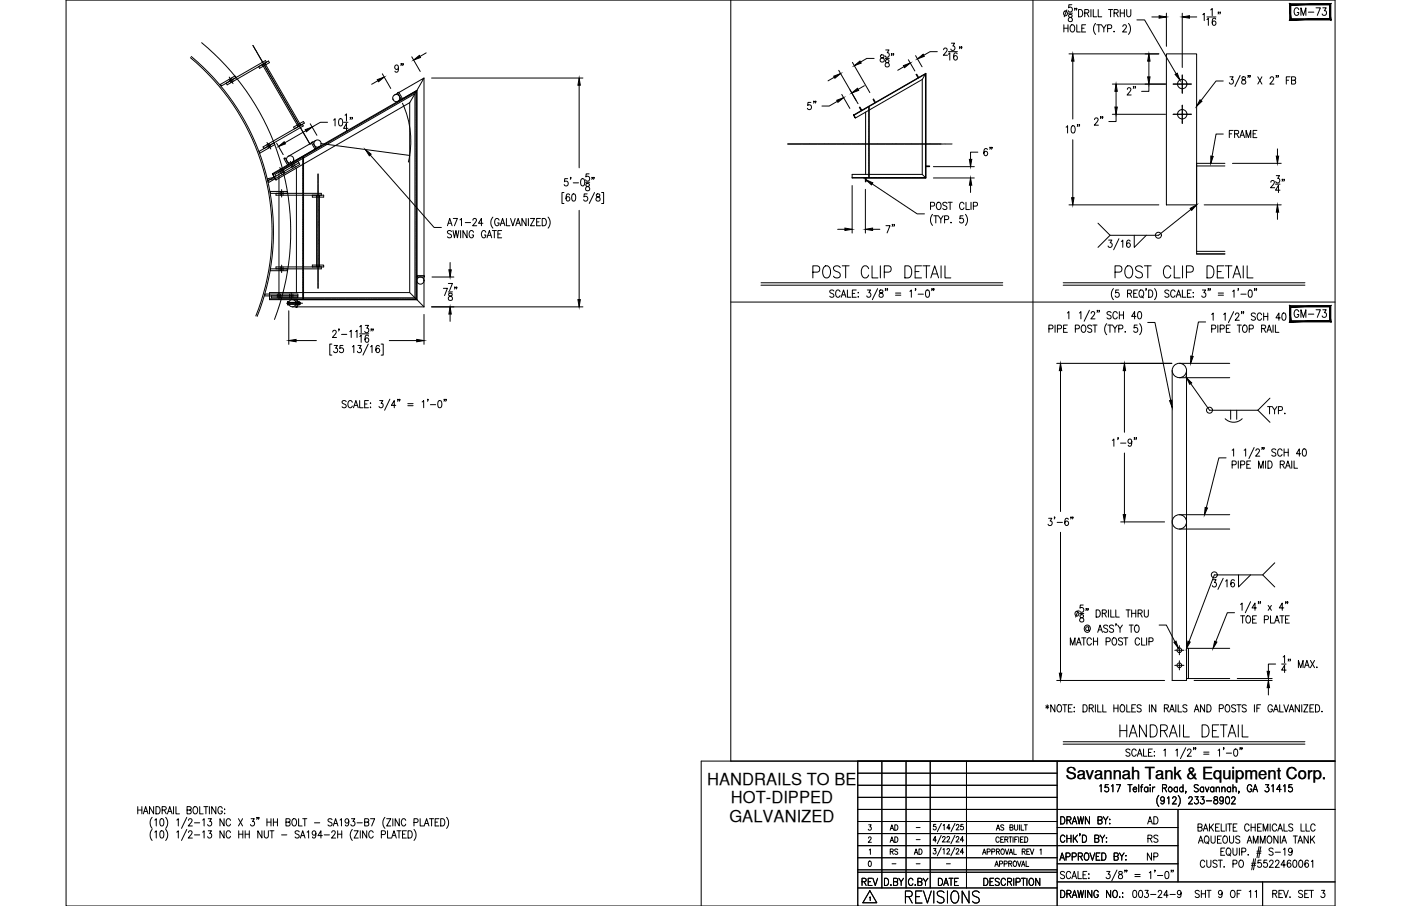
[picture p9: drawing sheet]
<svg xmlns="http://www.w3.org/2000/svg" width="432mm" height="279mm" viewBox="0 0 432 279" stroke-linecap="round" stroke-linejoin="round" font-family="sans-serif">
<defs><g id="words">
<g font-size="7.5">
<text x="344.3" y="228.6">HANDRAIL DETAIL</text>
<text x="278.3" y="279.8">REVISIONS</text>
</g>
<g font-size="7.1">
<text x="249.8" y="86.8">POST CLIP DETAIL</text>
<text x="342.9" y="86.8">POST CLIP DETAIL</text>
</g>
<g font-size="6.2">
<text x="120.6" y="23.6">9&quot;</text>
<text x="351.4" y="30.7" transform="rotate(-90 351.4 30.7)">2&quot;</text>
</g>
<g font-size="5.7">
<text x="397.9" y="6">GM-73</text>
<text x="248" y="34.9">5&quot;</text>
<text x="341.1" y="39.9" transform="rotate(-90 341.1 39.9)">2&quot;</text>
<text x="377.8" y="43.7">FRAME</text>
<text x="306.9" y="49.4" transform="rotate(-90 306.9 49.4)">6&quot;</text>
<text x="272" y="73">7&quot;</text>
<text x="397.9" y="99.1">GM-73</text>
<text x="352.8" y="255.4">AD</text>
<text x="264.9" y="274.5">REV</text>
<text x="288.2" y="274.5">DATE</text>
</g>
<g font-size="5.3">
<text x="352.8" y="261.1">RS</text>
<text x="352.8" y="266.3">NP</text>
<text x="348.2" y="278">003-24-9</text>
</g>
<g font-size="5.1">
<text x="218" y="242.1">HANDRAILS TO BE</text>
<text x="328.5" y="240.3">Savannah Tank &amp; Equipment Corp.</text>
<text x="225.3" y="247.8">HOT-DIPPED</text>
<text x="224.8" y="253.3">GALVANIZED</text>
</g>
<text font-size="4.9" x="273.4" y="261.1">AD</text>
<g font-size="4.4">
<text x="273.4" y="257.2">AD</text>
<text x="273.4" y="264.6">RS</text>
<text x="280.8" y="264.6">AD</text>
</g>
<g font-size="2.6">
<text x="281.5" y="256.5">-</text>
<text x="281.5" y="260">-</text>
<text x="274.1" y="267.8">-</text>
<text x="281.5" y="267.8">-</text>
<text x="290.7" y="267.8">-</text>
</g>
</g></defs>
<!-- layer: 0 -->
<g fill="none" stroke="#000" stroke-width=".31">
<path d="M20.4 0h391.1v279.4h-391.1zM225.2 0v234.7M318.4 0v234.7M225.2 93.2h186.3M264.4 238.4h61.4M264.4 234.7v44.7M271.8 234.7v39.1M279.3 234.7v39.1M286.7 234.7v39.1M297.9 234.7v39.1M325.8 234.7v44.7M411.5 234.7h-195.4v44.7"/>
<path d="M264.4 242.2h61.4M264.4 245.9h61.4M264.4 253.3h61.4M264.4 257.1h61.4M264.4 249.6h147.1M325.8 255.2h37.3M363.1 249.6v22.4M264.4 264.5h61.4M264.4 260.8h98.7M264.4 269h61.4M264.4 268.2h61.4M264.4 273.8h61.4"/>
<path d="M325.8 272h85.7M325.8 266.4h37.3M389.1 272v7.4"/>
</g>
<!-- layer: TOE PLATE -->
<path d="M366.3 199.9v9.4M379 199.9h-13.3v9.4h13.3" fill="none" stroke="#000" stroke-width=".31"/>
<!-- layer: HANDRAIL -->
<g fill="none" stroke="#000" stroke-width=".31">
<path d="M128.5 27.9l2.2-3.8-9.1 5.2M128.5 27.9v64.5M128.5 27.9l-5.8 3.3M130.7 24.1v70.5M285.3 22.6v32.3h-19.1M97.3 43.3l-8.4 4.9M98.4 45.2l-8.4 4.9M90.1 94.6h40.6M90.1 92.4h38.4M128.5 92.4l2.2 2.2M361.3 114.3v95.5h4.4v-95.5M363.5 112.1h15.5"/>
<path d="M363.5 116.5h15.5M363.5 158.7h15.5M363.5 163.2h15.5"/>
<circle cx="122.1" cy="30.2" r="1.11"/>
<circle cx="89.4" cy="49.1" r="1.11"/>
<circle cx="97.9" cy="44.3" r="1.11"/>
<circle cx="90.1" cy="93.5" r="1.11"/>
<circle cx="129.6" cy="86.5" r="1.11"/>
<circle cx="363.5" cy="114.2" r="2.21"/>
<circle cx="363.5" cy="160.9" r="2.21"/>
<circle cx="363.5" cy="205.2" r=".73"/>
<circle cx="363.5" cy="200.5" r=".73"/>
</g>
<!-- layer: CENTER -->
<g fill="none" stroke="#000" stroke-width=".31">
<path d="M78 14l.2 .5M78.3 14.6l.1 .1M78.4 14.8l.4 .7M78.9 15.6l.1 .1M79 15.8l.4 .7M79.5 16.6v.1M79.6 16.8l.4 .7M80 17.6l.1 .1M80.2 17.9l.3 .6M80.6 18.6l.1 .1M80.8 18.9l.3 .6M81.2 19.6l.1 .1"/>
<path d="M81.3 19.9l.4 .6M70.7 23.8l.3 .5M71 24.3l.5 1M71.1 24.5v.1M71.4 25v.1M71.5 25.2l.3 .6M81.8 20.6l.1 .2M81.9 20.9l.4 .6M82.4 21.6v.2M82.5 21.9l.4 .6M83 22.6v.2M83.1 22.9l.4 .6"/>
<path d="M83.5 23.7l.1 .1M83.7 23.9l.3 .6M84.1 24.7l.1 .1M84.2 24.9l.4 .6M84.7 25.7l.1 .1M84.8 25.9l.4 .6M85.3 26.7v.1M85.4 26.9l.4 .7M85.9 27.7v.1M86 27.9l.4 .7M86.4 28.7l.1 .1M86.6 29l.4 .6"/>
<path d="M87 29.7l.1 .1M87.2 30l.3 .6M87.6 30.7l.1 .1M87.7 31l.4 .6M88.2 31.7v.1M88.3 32l.4 .6M88.8 32.7v.2M88.9 33l.4 .6M89.3 33.7l.1 .2M89.5 34l.4 .6M89.9 34.7l.1 .2M90.1 35l.3 .6"/>
<path d="M90.5 35.8l.1 .1M90.7 36l.3 .6M91.1 36.8l.1 .1M91.2 37l.4 .6M91.7 37.8v.1M91.8 38l.4 .7M92.3 38.8v.1M92.4 39l.4 .7M92.8 39.8l.1 .1M361.6 35.2h.6M361.6 25.9h.6M362.3 35.2h.2"/>
<path d="M362.3 25.9h.2M362.6 35.2h.7M362.6 25.9h.7M363.5 35.2h.1M363.5 25.9h.1M363.8 35.2h1.2M363.8 25.9h1.2M364.4 23.1v.6M364.4 23.9v.1M364.4 24.2v.7M364.4 25v.2M364.4 25.3v1.2"/>
<path d="M364.4 26.7v.1M364.4 27v.7M364.4 27.9v.1M364.4 28.1v.6M364.4 32.4v.6M364.4 33.2v.1M364.4 33.5v.7M364.4 34.4v.1M364.4 34.6v1.3M364.4 36v.2M364.4 36.3v.7M364.4 37.2v.1"/>
<path d="M364.4 37.4v.7M365.1 35.2h.2M365.1 25.9h.2M365.4 35.2h.7M365.4 25.9h.7M366.3 35.2h.1M366.3 25.9h.1M366.6 35.2h.6M366.6 25.9h.6M82.3 43.9l.3 .6M82.6 44.5l.3 .5M82.7 44.6l.1 .1"/>
<path d="M82.8 44.9l.4 .5M83 45.1l.1 .2M83.1 45.4l.4 .6M86.2 51.7l.3 .4M86.5 52.2l.3 .5M86.6 52.2v.1M86.8 58.5v2.3M87 53l.2 .4M89.5 49.8l.2 .4M89.8 50.3l.4 .7M89.8 50.3l.1 .1M90.1 50.8l.1 .1"/>
<path d="M90.3 51.1l.2 .4M93 40l.3 .7M93.4 40.8l.1 .1M93.6 41l.3 .7M94 41.8l.1 .1M94.1 42.1l.4 .6M94.6 42.8l.1 .1M94.7 43.1l.4 .6M95.2 43.8v.1M95.3 44.1l.3 .4M98 53.7v.5M98 54.3v.2"/>
<path d="M98 54.6v.7M98 55.5v.1M98 55.8v.7M98 56.6v.2M98 56.9v.8M98 57.8v.2M98 58.1v.7M98 59v.1M98 59.3v.7M242.8 44.4h.7M243.6 44.4h.2M243.9 44.4h.8"/>
<path d="M244.8 44.4h.1M245 44.4h.8M245.9 44.4h.2M246.2 44.4h.8M247.1 44.4h.2M247.4 44.4h.8M248.2 44.4h.2M248.5 44.4h.8M249.4 44.4h.2M249.7 44.4h.8M250.6 44.4h.2M250.9 44.4h.8"/>
<path d="M251.7 44.4h.2M252 44.4h.8M252.9 44.4h.2M253.2 44.4h.8M254.1 44.4h.2M254.4 44.4h.7M255.2 44.4h.2M255.5 44.4h.8M256.4 44.4h.2M256.7 44.4h.8M257.6 44.4h.1M257.9 44.4h.7"/>
<path d="M258.7 44.4h.2M259 44.4h.8M259.9 44.4h.2M260.2 44.4h.8M261 44.4h.2M261.3 44.4h.8M262.2 44.4h.2M262.5 44.4h.8M263.4 44.4h.2M263.7 44.4h.8M264.5 44.4h.2M264.8 44.4h.8"/>
<path d="M265.7 44.4h.2M266 44.4h.8M266.9 44.4h.2M267.2 44.4h.7M268 44.4h.2M268.3 44.4h.8M269.2 44.4h.2M269.5 44.4h.8M270.4 44.4h.2M270.7 44.4h.7M271.5 44.4h.2M271.8 44.4h.8"/>
<path d="M272.7 44.4h.2M273 44.4h.8M273.9 44.4h.1M274.2 44.4h.7M275 44.4h.2M275.3 44.4h.8M276.2 44.4h.2M276.5 44.4h.8M277.3 44.4h.2M277.6 44.4h.8M278.5 44.4h.2M278.8 44.4h.8"/>
<path d="M279.7 44.4h.2M280 44.4h.8M280.8 44.4h.2M281.1 44.4h.8M282 44.4h.2M282.3 44.4h.8M283.2 44.4h.2M283.5 44.4h.7M284.3 44.4h.2M284.6 44.4h.8M285.5 44.4h.2M285.8 44.4h.8"/>
<path d="M286.7 44.4h.2M287 44.4h.7M287.8 44.4h.2M288.1 44.4h.8M289 44.4h.2M289.3 44.4h.7M290.2 44.4h.1M290.4 44.4h.8M291.3 44.4h.2M291.6 44.4h.7M292.5 44.4h.1M292.8 44.4h.6"/>
<path d="M98 60.1v.2M98 60.4v.8M98 61.3v.1M98 61.6v.7M98 62.5v.1M98 62.8v.7M98 63.6v.2M98 63.9v.7M98 64.8v.1M98 65.1v.7M98 66v.1M98 66.3v.7"/>
<path d="M98 67.1v.2M98 67.4v.7M98 68.3v.1M98 68.6v.7M98 69.4v.2M98 69.7v.8M98 70.6v.2M98 70.9v.7M98 71.8v.1M98 72.1v.7M98 72.9v.2M98 73.2v.8"/>
<path d="M98 74.1v.2M98 74.4v.7M98 75.3v.1M98 75.6v.7M98 76.4v.2M98 76.7v.7M98 77.6v.1M98 77.9v.7M98 78.8v.1M98 79.1v.7M98 79.9v.2M86 90.3v.4"/>
<path d="M86 90.8v.9M86 91.8v.4M86.8 81.7v2.4M88.3 93.5h.5M89 93.5h.1M89.3 93.5h.7M89.8 90.3v.4M89.8 90.8v.9M89.8 91.8v.4M90.1 93.5h.2M90.4 93.5h.7M91.3 93.5h.1"/>
<path d="M91.6 93.5h.7M92.5 93.5h.1M92.8 93.5h.4M98 80.2v.7M98 81.1v.1M98 81.4v.7M98 82.3v.1M98 82.6v.7M98 83.4v.2M98 83.7v.7M98 84.6v.1M98 84.9v.7"/>
<path d="M98 85.7v.2M98 86v.8M98 86.9v.2M98 87.2v.7M98 88.1v.1M98 88.4v.5M363.5 199.1v.5M363.5 199.7v.2M362.1 205.2h.5M362.1 200.5h.5M362.7 205.2h.2M362.7 200.5h.2"/>
<path d="M363 205.2h1M363 200.5h1M363.5 200v1M363.5 201.1v.2M363.5 201.4v.5M363.5 203.8v.5M363.5 204.4v.2M363.5 204.7v1M363.5 205.8v.2M363.5 206.1v.5M364.1 205.2h.2M364.1 200.5h.2"/>
<path d="M364.4 205.2h.5M364.4 200.5h.5"/>
</g>
<!-- layer: DIM -->
<g fill="none" stroke="#000" stroke-width=".31">
<path d="M126.9 17.5l2.6 4.5M131.4 16.3l-2 1.1M262.7 19.2l5.4 9.4M269.4 18h-2.2l-2 1.1M271.5 17v.7a.88 .88 0 0 1 .9 .3 .88 .88 0 0 1 0 1l-.3 .1a.72 .72 0 0 1-.9-.7 .72 .72 0 0 1 1-.6l.3-.6a.66 .66 0 0 0-1-.2zM272.8 18h1.3M273 15.4h1l-.5 .9a.68 .68 0 0 1 .5 1 .68 .68 0 0 1-1.2-.1M273 18.5v.6a.82 .82 0 0 1 1 .5 .82 .82 0 0 1-.4 1 .72 .72 0 0 1-.8-.7 .72 .72 0 0 1 .9-.7l.3-.5a.66 .66 0 0 0-1-.2zM274.9 16.6h-.2h.2l-.2 .5M275.4 16.6h-.1h.1l-.1 .5M280 18.4l2 3.5M282.2 17.2l2 3.4"/>
<path d="M288.9 15.9h-2.3l-1.9 1.1M290.8 15.3l.4-.5 .5 .1 .2 .3-.3 .8-.9 1h1.3M292.3 16.7l.4-.4v2.2M292.3 15.9h2.8M293.2 13.3h1l-.5 .9a.67 .67 0 0 1 .5 1 .67 .67 0 0 1-1.1-.1M295 16.6l-.6-.3a1.29 1.29 0 0 0 .1 2.2 .64 .64 0 0 0 .7-.6 .64 .64 0 0 0-.6-.6 .64 .64 0 0 0-.7 .5M295.9 14.5h-.2h.2l-.2 .5M296.4 14.5h-.2h.2l-.2 .5M327.9 7.6v2.3M327.9 8.7h1.3M328.8 3l-.8 2.2M329.2 7.6v2.3"/>
<path d="M329.2 4.1h1.3M329.4 4.6v.6a.89 .89 0 0 1 1 .4 .89 .89 0 0 1-.1 1 .72 .72 0 0 1-1.1-.5 .72 .72 0 0 1 1-.8l.2-.5a.66 .66 0 0 0-1-.2zM329.5 16.6h27.7M330.2 7.7l.1-.1a1.13 1.13 0 0 1 1 1.2 1.13 1.13 0 0 1-1 1.1 1.41 1.41 0 0 1-.1-2.2zM330.3 1.5h-.9v.9a.69 .69 0 0 1 1 .1 .69 .69 0 0 1-.2 1 .69 .69 0 0 1-1-.2M330.6 18.9v17.8M331.3 2.6h-.1h.1l-.1 .6M331.9 2.6h-.2h.2l-.2 .6M331.9 7.6v2.3h1.1M332.4 2.9a1.13 1.13 0 0 1 1.3 1.2 1.13 1.13 0 0 1-1.3 1.1zM333.4 8.7h.7M334.3 4l1.1-.1 .2-.3-.2-.6-1.1-.1v2.3"/>
<path d="M334.6 7.6h-1.2v2.3h1.2M335 4l.6 1.2M336.2 2.9v2.3M337 2.9v2.3h1M337.7 7.2a2.55 2.55 0 0 0 0 3.4M338 7.6h1.3M338.5 2.9v2.3h1.1M338.7 7.6v2.3M339.5 7.6l.7 1.1v1.2M340.9 7.6l-.7 1.1M341.4 8.8l1.1-.1 .1-.8-1.2-.3v2.3M341.7 2.9h1.2"/>
<path d="M342.3 2.9v2.3M343.4 4l1-.1 .2-.7-1.2-.3v2.3M343.4 9.7v.2zM344 4l.6 1.2M345.3 2.9v2.3M345.3 4h1.2M346.1 8.2l.3-.6h.4l.4 .5-.3 .7-.9 1.1h1.3M346.5 2.9v2.3M347.3 2.9v1.7l.5 .6 .5-.1 .2-.5v-1.7M347.8 7.2a2.61 2.61 0 0 1 0 3.4M350.4 6.1h2.4l9.7 16.7M354.1 18.9v4.8"/>
<path d="M355 5.2h2.3M359.5 4.1v10.2M364.4 4.1v16.7M366.6 5.2h2.3M370.7 4.5l.5-.4v2.3M372 6l.4-.4v2.2M372 5.2h2.8M373.1 3l.5-.4v2.2M374.7 5.9l-.6-.3a1.28 1.28 0 0 0 .1 2.2 .65 .65 0 0 0 .6-.9 .65 .65 0 0 0-1.1-.1l-.1 .3M375.6 3.8h-.2h.2l-.2 .5M376.1 3.8h-.1h.1l-.1 .5M95.6 38.2l2.1 3.5"/>
<path d="M100.9 37.7h-2.2l-2.5 1.5M102.8 37l.5-.4v2.2M104.6 36.7l.5-.1a1.41 1.41 0 0 1 0 2.2h-.2a1.58 1.58 0 0 1-.3-2.1zM105.9 37.7h1.4M106.3 35.5l.5-.4v2.3M107.3 39.6h-1.4l.9-1.5v2.2M108.1 36.3h-.2h.2l-.2 .5M108.6 36.3h-.2h.2l-.2 .5M116.5 24.9l-1.9 1.1M117.8 22.8l2.6 4.5M133 24.1h46.7M178.5 26.3v25.5"/>
<path d="M257.2 23.8l-2 1.1M258.1 31.2l-2.5 1.5h-2.3M258.5 21.7l6 10.3M259.4 29.1l2.5 4.3M266.4 26.4l-1.9 1.2M278.6 20.6l-1.9 1.1M328.6 39.2l.4-.4v2.2M330.4 38.9l.4-.1a1.41 1.41 0 0 1 0 2.2h-.2a1.6 1.6 0 0 1-.2-2.1zM332.2 38.5h-.2h.2l-.2 .5M332.7 38.5h-.2h.2l-.2 .5M342.8 25.9h16.4M342.8 35.2h16.4"/>
<path d="M344 35.2v2.3h-2.2M344 28.2v4.8M354.1 25.9v2.3h-2.2M377 25h-2.2l-4.6 6M379.1 23.7h1l-.6 .8a.69 .69 0 0 1 .6 1.1 .69 .69 0 0 1-1.2-.1M382.2 23.3l-1.6 3.4M382.9 23.8v.6a.82 .82 0 0 1 .9 .5 .82 .82 0 0 1-.3 1 .73 .73 0 0 1-.9-.7 .73 .73 0 0 1 1-.7l.3-.5a.66 .66 0 0 0-1-.2zM384.8 23.4h-.2h.2l-.2 .5M385.3 23.4h-.2h.2l-.2 .5M387.7 23.7l1.2 2.2M388.9 23.7l-1.2 2.2M391.5 24.2l.3-.5h.4l.4 .4-.3 .8-.9 1h1.2"/>
<path d="M393.4 23.4h-.1h.1l-.1 .5M394 23.4h-.2h.2l-.2 .5M396.5 24.7h.7M397.6 23.7h-1.1v2.2M398.1 24.7l1.1-.1v-.7l-1.1-.2v2.2l1.1-.2 .1-.5-.4-.5M85.3 44.2l2 3.5M94.3 40.3l-6.5 3.7M114.1 47.8l19.7 22.3h2.2M173.8 59.4h-.6v3.4h.6M175 55.1h-.9l-.1 1a.69 .69 0 0 1 1 0 .69 .69 0 0 1-.1 1 .69 .69 0 0 1-1-.2M176 54.8h-.2h.2l-.2 .5M176.4 59.9l.5-.1a1.42 1.42 0 0 1 0 2.2h-.2a1.62 1.62 0 0 1-.3-2.1z"/>
<path d="M176.7 56.4h1.6M179.2 55.2l.5-.1a1.41 1.41 0 0 1 0 2.2h-.2a1.58 1.58 0 0 1-.3-2.1zM180.5 56.2h1.2M180.7 56.7v.6a.89 .89 0 0 1 .9 .4 .89 .89 0 0 1 0 1 .72 .72 0 0 1-1.2-.5 .72 .72 0 0 1 1-.8l.3-.5a.66 .66 0 0 0-1-.2zM181 59.8h-.9l-.1 .9a.7 .7 0 0 1 1 .1 .7 .7 0 0 1-.1 1 .7 .7 0 0 1-1-.2M181.6 53.6h-.9l-.1 1a.69 .69 0 0 1 1 0 .69 .69 0 0 1-.1 1 .69 .69 0 0 1-1-.2M182.6 54.8h-.2h.2l-.2 .5M183.1 54.8h-.2h.2l-.2 .5M183.2 59.4l-1.6 3.4M183.9 59.9v.6a.89 .89 0 0 1 .9 .4 .89 .89 0 0 1 0 1 .72 .72 0 0 1-1.2-.5 .72 .72 0 0 1 1-.8l.3-.5a.66 .66 0 0 0-1-.2zM185.4 59.4h.6v3.4h-.6M262.6 57.2v14.7"/>
<path d="M266.7 58.4v13.5M268.8 56.7l13.9 9.3h2.2M287.7 54.9h12.6M287.7 51.4h12.6M299.1 57.1v2.3M301.4 46.9h-2.3v2.2M330.6 43.1v17.9M377 41.3h-2.2l-1.2 6.9M379.9 50.4h15M391.7 56.2l.3-.5 .6 .1 .2 .3-.3 .7-.9 1.1h1.3M393.1 56.8h1.4M393.4 54.2h1l-.6 .8a.67 .67 0 0 1 .6 1.1 .67 .67 0 0 1-1.2-.1"/>
<path d="M393.7 45.9v2.3M394.5 58.7h-1.4l.9-1.5v2.2M395.3 55.4h-.2h.2l-.2 .5M395.9 55.4h-.2h.2l-.2 .5M137.9 69.6l.7-2.2 .7 2.2M138.2 68.9h.9M139.1 71.4l-.4-.3-.8 .3 .2 .5 .9 .5 .1 .3v.3l-.4 .3-.8-.3M139.6 71.1l.5 2.2 .4-2.2 .5 2.2 .4-2.2M139.7 67.4h1.3l-.9 2.2M141.8 67.8l.4-.4v2.2M142 71.1v2.2M143.4 68.6h1.6"/>
<path d="M144 71.1v2.2l-1.3-2.2v2.2M145.8 67.9l.3-.5h.4l.4 .4-.3 .7-.9 1.1h1.2M145.9 71.6a.7 .7 0 0 0-.8-.5 .7 .7 0 0 0-.5 .8v.6a.7 .7 0 0 0 .7 .9 .7 .7 0 0 0 .6-.9h-.4M148.8 68.9h-1.3l.9-1.5v2.2M149.7 71.6a.7 .7 0 0 0-.8-.5 .7 .7 0 0 0-.5 .8v.6a.7 .7 0 0 0 .7 .9 .7 .7 0 0 0 .6-.9h-.4M150.1 73.3l.7-2.2 .8 2.2M150.4 72.6h.9M151.7 71.1h1.3M151.9 67a2.57 2.57 0 0 0 0 3.4M152.4 71.1v2.2M153.5 72.2h.7M153.8 67.9a.7 .7 0 0 0-.8-.5 .7 .7 0 0 0-.5 .8v.5a.7 .7 0 0 0 .6 .9 .7 .7 0 0 0 .7-.9h-.4"/>
<path d="M154.2 69.6l.7-2.2 .7 2.2M154.5 68.9h.8M154.6 71.1h-1.1v2.2h1.1M156.1 67.4v2.2h1.1M157.4 67.4l.7 2.2 .7-2.2M159 69.6l.7-2.2 .7 2.2M159.2 68.9h.9M162.1 67.4v2.2l-1.2-2.2v2.2M162.9 67.4v2.2M163.5 67.4h1.3l-1.3 2.2h1.3M165.4 68.4h.7M166.6 67.4h-1.2v2.2h1.2"/>
<path d="M167.1 67.4a1.13 1.13 0 0 1 1.3 1.1 1.13 1.13 0 0 1-1.3 1.1zM168.9 67a2.57 2.57 0 0 1 0 3.4M175.6 60.1l-.6-.3a1.27 1.27 0 0 0 .1 2.2 .64 .64 0 0 0 .6-.6 .64 .64 0 0 0-.6-.6 .64 .64 0 0 0-.6 .5M178.5 64.9v27.5M258.2 70.7h2.2M268.9 70.7h2.3M286.8 63.6l1.1-.1 .1-.9-1.2-.2v2.2M287.4 66.1a2.58 2.58 0 0 0 0 3.4M287.8 66.5h1.3M288.4 66.5v2.3M289 62.5a1.05 1.05 0 0 1 1.1 .6 1.05 1.05 0 0 1-.2 1.2l-.4 .3a1.2 1.2 0 0 1-1-.9 1.2 1.2 0 0 1 .5-1.2zM289.2 66.5l.8 1.1v1.2"/>
<path d="M290.7 66.5l-.7 1.1M291.1 67.7l1.1-.1 .1-.8-1.2-.3v2.3M291.8 62.7a.67 .67 0 0 0-.7-.3 .67 .67 0 0 0-.5 .5l1.2 1.1v.3l-.4 .3-.8-.3M292.2 62.4h1.3M292.8 62.4v2.2M293.1 68.6v.2zM296.8 66.5h-.9l-.1 1a.7 .7 0 0 1 1.1 0 .7 .7 0 0 1-.2 1 .7 .7 0 0 1-1-.2M297.1 62.9a.7 .7 0 0 0-.8-.5 .7 .7 0 0 0-.6 .8v.6a.7 .7 0 0 0 .6 .8 .7 .7 0 0 0 .8-.5M297.6 66.1a2.58 2.58 0 0 1 0 3.4M297.7 62.4v2.2h1.1M299.3 62.4v2.2M300 63.6l1.1-.1 .1-.9-1.2-.2v2.2"/>
<path d="M329.5 63.2h27.7M338.4 68.8l3.7 3.8M341.7 74h1l-.5 .9a.68 .68 0 0 1 .5 1 .68 .68 0 0 1-1.2 0M344.9 73.6l-1.7 3.4M345.6 74.5l.5-.5v2.3M348.3 74.4l-.5-.4a1.29 1.29 0 0 0 .1 2.3 .66 .66 0 0 0 .5-1 .66 .66 0 0 0-1.1-.1l-.1 .3M349.6 72.6v3.7l3.7-3.7M367.1 64.6l-10.1 8h-14.9l-3.7 3.7M371.1 63.2h23.8M393.7 65.4v2.2M89 95.8v10.4M130.7 97v9.2"/>
<path d="M133 94.6h46.7M133.1 85.4h6.8M136.7 88.9h1.2l-.9 2.2M138.2 87.4h1.2l-.9 2.3M138.2 90h1.2M138.4 90.5v.6a.9 .9 0 0 1 .9 .4 .9 .9 0 0 1 0 1 .73 .73 0 0 1-1.2-.5 .73 .73 0 0 1 1-.8l.3-.5a.66 .66 0 0 0-1-.2zM138.7 81v2.2M138.7 96.9v2.2M140.3 88.6h-.2h.2l-.2 .5M140.8 88.6h-.2h.2l-.2 .5M234.5 87.9h74.6M234.5 87.2h74.6"/>
<path d="M257 89.7l-.4-.3-.9 .3 .2 .6 1 .5 .1 .6-.4 .3-.9-.3M258.9 90a.7 .7 0 0 0-.8-.6 .7 .7 0 0 0-.5 .9v.5a.7 .7 0 0 0 .5 .9 .7 .7 0 0 0 .8-.6M259.3 91.7l.7-2.3 .7 2.3M259.5 90.9h.9M261.2 89.4v2.3h1.1M262.7 90.5h.7M263.9 89.4h-1.2v2.3h1.2M264.5 90.2v.2zM264.5 91.5v.2zM267.3 89.4h1l-.5 .9a.68 .68 0 0 1 .5 1 .68 .68 0 0 1-1.2-.1M270.5 89l-1.6 3.4M271.1 89.5v.7a.91 .91 0 0 1 .9 .4 .91 .91 0 0 1 0 1 .73 .73 0 0 1-1.1-.5 .73 .73 0 0 1 .9-.8l.3-.6a.66 .66 0 0 0-1-.2z"/>
<path d="M273 89.1h-.2h.2l-.2 .5M273.6 89.1h-.2h.2l-.2 .5M276 90.4h1.6M276 91h1.6M280.4 89.9l.5-.5v2.3M282.3 89.1h-.2h.2l-.2 .5M283 90.7h1.6M285.5 89.5l.5-.1a1.44 1.44 0 0 1 0 2.3h-.2a1.64 1.64 0 0 1-.3-2.2zM287.3 89.1h-.2h.2l-.2 .5M287.9 89.1h-.2h.2l-.2 .5M327.7 87.9h74.5M327.7 87.2h74.5"/>
<path d="M329 96.5l.4-.4v2.2M332.7 96.5l.4-.4v2.2M335.8 95.7l-1.7 3.4M336.3 96.6l.4-.5h.3l.4 .4-.3 .8-.9 1h1.3M338.3 95.8h-.2h.2l-.2 .5M338.8 95.8h-.1h.1l-.1 .5M341.1 99.8a2.57 2.57 0 0 0 0 3.4M342.5 96.4l-.5-.3-.8 .3 .2 .5 1 .6 .1 .5a.74 .74 0 0 1-1.3 0M343.2 89a2.57 2.57 0 0 0 0 3.4M344.4 96.6a.7 .7 0 0 0-.9-.5 .7 .7 0 0 0-.5 .8v.6a.7 .7 0 0 0 .5 .8 .7 .7 0 0 0 .9-.5M344.8 89.4h-.9l-.1 1a.7 .7 0 0 1 1 0 .7 .7 0 0 1-.1 1 .7 .7 0 0 1-1-.2M345 96.1v2.2"/>
<path d="M345 97.2h1.3M346.3 96.1v2.2M347.5 90.5l1.1-.1 .2-.3-.2-.6-1.1-.1v2.3M348.1 90.5l.7 1.2M349.4 90.5h.7M350.1 97.6h-1.3l.9-1.5v2.2M350.6 89.4h-1.2v2.3h1.2M350.9 96.2l.4-.1a1.4 1.4 0 0 1 0 2.2h-.2a1.61 1.61 0 0 1-.2-2.1zM351.2 99.8a2.57 2.57 0 0 1 0 3.4M351.4 89.5l.2-.1a1.14 1.14 0 0 1 .9 1.2 1.14 1.14 0 0 1-.9 1.1 1.45 1.45 0 0 1-.2-2.2zM351.9 91.2l.5 .7M353.3 89.1h-.2h.2l-.2 .5"/>
<path d="M353.7 99.4h2.3l4.8 24.1M354 89.4a1.13 1.13 0 0 1 1.3 1.2 1.13 1.13 0 0 1-1.3 1.1zM355.8 89a2.57 2.57 0 0 1 0 3.4M360.3 89.7l-.5-.3-.8 .3 .2 .6 1 .5 .1 .6-.5 .3-.8-.3M362.2 90a.7 .7 0 0 0-.9-.6 .7 .7 0 0 0-.5 .9v.5a.7 .7 0 0 0 .5 .9 .7 .7 0 0 0 .9-.6M362.5 91.7l.8-2.3 .7 2.3M362.8 90.9h.9M364.4 89.4v2.3h1.1M366 90.5h.7M367.1 89.4h-1.1v2.3h1.1M367.8 90.2v.2zM367.8 91.5v.2z"/>
<path d="M370.6 89.4h1l-.6 .9a.69 .69 0 0 1 .6 1 .69 .69 0 0 1-1.2-.1M371.6 99.3h-2.2l-2 10.6M372.5 89.1h-.2h.2l-.2 .5M373 89.1h-.1h.1l-.1 .5M373.4 97l.5-.5v2.3M375.5 90.4h1.6M375.5 91h1.6M377.1 97l.5-.5v2.3M379.9 89.9l.4-.5v2.3M380.2 96.1l-1.6 3.4M380.8 97.1l.3-.6h.4l.4 .5-.3 .7-.9 1.1h1.3M381.7 89.1h-.2h.2l-.2 .5"/>
<path d="M382.4 90.7h1.7M382.8 96.2h-.2h.2l-.2 .6M383.3 96.2h-.2h.2l-.2 .6M385 89.5l.4-.1a1.44 1.44 0 0 1 0 2.3h-.2a1.58 1.58 0 0 1-.2-2.2zM386.8 89.1h-.2h.2l-.2 .5M386.9 96.9a.63 .63 0 0 0-.8-.4 .63 .63 0 0 0-.4 .8l1.1 .5 .1 .6-.4 .4-.8-.4M387.3 89.1h-.2h.2l-.2 .5M388.8 97.1a.7 .7 0 0 0-.8-.6 .7 .7 0 0 0-.5 .9v.5a.7 .7 0 0 0 .5 .9 .7 .7 0 0 0 .8-.6M389.5 96.5v2.3M389.5 97.6h1.2M390.7 96.5v2.3M394.6 98h-1.3l.9-1.5v2.3"/>
<path d="M395.4 96.6l.4-.1a1.41 1.41 0 0 1 0 2.3h-.2a1.6 1.6 0 0 1-.2-2.2zM91.2 105h6.3M102.3 106.1h-.7v3.4h.7M102.6 102.4l.3-.5h.4l.3 .4-.2 .7-1 1.1h1.3M103 106.5h1l-.6 .9a.67 .67 0 0 1 .6 1 .67 .67 0 0 1-1.2-.1M104.5 101.5h-.1h.1l-.1 .6M105.3 103.1h1.6M105.7 106.5h-.9l-.1 1a.7 .7 0 0 1 1 0 .7 .7 0 0 1-.1 1 .7 .7 0 0 1-1-.2M107.8 102.3l.4-.4v2.2M108.6 107l.5-.5v2.3M109.6 102.3l.4-.4v2.2M110.3 106.5h1l-.5 .9a.67 .67 0 0 1 .5 1 .67 .67 0 0 1-1.1-.1"/>
<path d="M110.9 100.8l.4-.4v2.2M110.9 103.8l.4-.5v2.3M110.9 103h2.8M112.6 100.4h1l-.5 .8a.68 .68 0 0 1 .5 1 .68 .68 0 0 1-1.2 0M113.5 106.1l-1.6 3.4M113.6 103.7l-.5-.4a1.29 1.29 0 0 0 0 2.3 .66 .66 0 0 0 .6-1 .66 .66 0 0 0-1.1-.1l-.1 .3M114.2 107l.5-.5v2.3M114.5 101.5h-.2h.2l-.2 .6M115 101.5h-.1h.1l-.1 .6M116.9 106.8l-.5-.3a1.27 1.27 0 0 0 .1 2.3 .65 .65 0 0 0 .5-1 .65 .65 0 0 0-1.1-.1l-.1 .3M117.5 106.1h.6v3.4h-.6M120 105h8.4"/>
<path d="M323.3 101.4l1.1-.1 .1-.3-.1-.6-1.1-.2v2.3M325.2 100.2v2.3M325.7 112.1h35.5M325.9 101.4l1.1-.1 .2-.3-.2-.6-1.1-.2v2.3M326.9 114.3v43.5M327.8 101.3h.7M329 100.2h-1.2v2.3h1.2M331.4 101.4l1.1-.1 .2-.3-.2-.6-1.1-.2v2.3M333.6 100.4l.2-.2a1.14 1.14 0 0 1 .9 1.2 1.14 1.14 0 0 1-.9 1.1 1.44 1.44 0 0 1-.2-2.1zM336.5 100.6l-.5-.4-.8 .4 .2 .5 1 .5 .1 .6-.5 .3-.8-.3M336.8 100.2h1.3M337.5 100.2v2.3"/>
<path d="M341.5 100.2h1.2M342.1 100.2v2.3M342.9 100.2l.7 1.1v1.2M344.4 100.2l-.8 1.1M344.8 101.4l1.1-.1 .1-.8-1.2-.3v2.3M346.6 114.3v19M346.8 102.3v.2zM350.5 100.2h-.9l-.1 1a.7 .7 0 0 1 1 0 .7 .7 0 0 1-.1 1 .7 .7 0 0 1-1-.1M367 118.3l5.8 8.2h14.9M373.4 101.4l1.1-.1 .2-.3-.2-.6-1.1-.2v2.3M375.3 100.2v2.3M376.1 101.4l1-.1 .2-.3-.2-.6-1-.2v2.3"/>
<path d="M378 101.3h.7M379.1 100.2h-1.1v2.3h1.1M381.3 100.2h1.3M382 100.2v2.3M383.3 100.4l.2-.2a1.14 1.14 0 0 1 .9 1.2 1.14 1.14 0 0 1-.9 1.1 1.43 1.43 0 0 1-.2-2.1zM385 101.4l1.1-.1 .2-.3-.2-.6-1.1-.2v2.3M388.8 101.3l1.1-.1 .2-.3-.2-.5-1.1-.2v2.3M389.5 101.3l.6 1.2M390.5 102.5l.7-2.3 .7 2.3M390.7 101.7h.9M392.4 100.2v2.3M393.1 100.2v2.3h1.1"/>
<path d="M106.7 123.8l-.5-.3-.8 .3 .2 .6 .9 .4 .2 .3v.3l-.5 .4-.8-.4M108.6 124.1a.7 .7 0 0 0-.9-.6 .7 .7 0 0 0-.5 .9v.5a.7 .7 0 0 0 .5 .8 .7 .7 0 0 0 .9-.5M108.9 125.8l.8-2.3 .7 2.3M109.2 125h.9M110.8 123.5v2.3h1.1M112.4 124.6h.7M113.6 123.5h-1.2v2.3h1.2M114.2 124.3v.2zM114.2 125.5v.3zM117 123.5h1l-.5 .9a.68 .68 0 0 1 .5 1 .68 .68 0 0 1-1.2-.1M120.2 123.1l-1.7 3.4M122 125h-1.4l.9-1.5v2.3"/>
<path d="M122.7 123.2h-.2h.2l-.2 .5M123.3 123.2h-.2h.2l-.2 .5M125.7 124.5h1.6M125.7 125.1h1.6M130.1 124l.5-.5v2.3M131.9 123.2h-.2h.2l-.2 .5M132.7 124.8h1.6M135.2 123.6l.4-.1a1.38 1.38 0 0 1 0 2.3h-.1a1.56 1.56 0 0 1-.3-2.2zM137 123.2h-.2h.2l-.2 .5M137.5 123.2h-.1h.1l-.1 .5M342.8 135.8l.5-.4v2.2M344.7 135.1h-.2h.2l-.2 .5"/>
<path d="M345.4 136.7h1.6M346.6 139.7v19M348.8 136.1a.6 .6 0 0 1-.8 .5 .6 .6 0 0 1-.2-.9 .6 .6 0 0 1 .9 0l.1 .4a1.08 1.08 0 0 1-.7 1.5l-.4-.3M349.7 135.1h-.2h.2l-.2 .5M350.3 135.1h-.2h.2l-.2 .5M377.6 129.1a3.7 3.7 0 0 0 5.3 0M379.3 126.5v2.8M379.8 138.9l.4-.5v2.3M381.2 126.5v2.8M383.5 138.9l.4-.5v2.3M386.5 138l-1.6 3.4M387.1 139l.4-.6h.3l.4 .5-.3 .7-.9 1.1h1.3"/>
<path d="M387.7 126.5l3.7 3.7M389.1 138.1h-.2h.2l-.2 .5M389.6 138.1h-.2h.2l-.2 .5M390.7 125.4h1.2M391.3 125.4v2.2M391.4 122.8l-3.7 3.7M392.1 125.4l.7 1.1v1.1M393.2 138.7l-.4-.3-.8 .3 .2 .6 .9 .5 .1 .6-.4 .3-.8-.3M393.6 125.4l-.8 1.1M394 126.6l1.1-.1 .2-.3-.2-.7-1.1-.1v2.2M395.1 139a.7 .7 0 0 0-.8-.6 .7 .7 0 0 0-.5 .9v.5a.7 .7 0 0 0 .5 .9 .7 .7 0 0 0 .8-.6M395.8 138.4v2.3"/>
<path d="M395.8 139.5h1.2M395.9 127.5h.2zM397 138.4v2.3M400.9 139.9h-1.3l.9-1.5v2.3M401.7 138.5l.4-.1a1.41 1.41 0 0 1 0 2.3h-.2a1.6 1.6 0 0 1-.2-2.2zM323.2 159.8h1l-.5 .9a.68 .68 0 0 1 .5 1 .68 .68 0 0 1-1.2-.1M325.1 159.5h-.2h.2l-.2 .5M330.2 159.5h-.2h.2l-.2 .5M330.7 159.5h-.2h.2l-.2 .5M377.9 141.2h-2.2l-3.9 15.4M379.8 143.3l1.1-.1 .1-.3-.1-.6-1.1-.1v2.2M381.7 142.2v2.2"/>
<path d="M382.4 143.3l1.1-.1 .1-.8-1.2-.2v2.2M384.3 143.2h.7M385.4 142.2h-1.1v2.2h1.1M387.9 144.4v-2.2l.7 2.2 .7-2.2v2.2M390.1 142.2v2.2M390.8 142.2a1.13 1.13 0 0 1 1.3 1.1 1.13 1.13 0 0 1-1.3 1.1zM394.6 143.2l1.1-.1 .1-.7-1.2-.2v2.2M395.2 143.2l.7 1.2M396.2 144.4l.7-2.2 .8 2.2M396.5 143.7h.9M398.1 142.2v2.2M398.8 142.2v2.2h1.1"/>
<path d="M325.8 161.1h1.6M326.9 164.1v43.5M329.3 160.1l-.6-.3a1.29 1.29 0 0 0 .1 2.3 .65 .65 0 0 0 .6-1 .65 .65 0 0 0-1.1-.1l-.1 .3M345.4 161h13.5M373.8 178.8h1l-.5 .8a.67 .67 0 0 1 .5 1.1 .67 .67 0 0 1-1.1-.1M377 178.4l-1.6 3.4M377.7 179.2l.5-.4v2.2M380.4 179.1l-.5-.3a1.29 1.29 0 0 0 .1 2.2 .65 .65 0 0 0 .5-.9 .65 .65 0 0 0-1.1-.1l-.1 .3M381.7 177.3v3.7l3.7-3.7M392.9 173.6l-3.7 3.7M329.9 198.9v-2.2l.7 2.2 .7-2.2v2.2M331.8 198.9l.7-2.2 .7 2.2"/>
<path d="M332 198.2h1M332.3 188.2l-.8 2.1M332.8 189.2h1.2M333 189.7v.6a.82 .82 0 0 1 .9 .5 .82 .82 0 0 1-.3 1 .73 .73 0 0 1-.9-.7 .73 .73 0 0 1 1-.7l.2-.5a.66 .66 0 0 0-.9-.2zM333.4 196.7h1.3M333.9 186.6h-.9l-.1 1a.69 .69 0 0 1 1 0 .69 .69 0 0 1-.1 1 .69 .69 0 0 1-1-.2M334 196.7v2.2M334.9 187.8h-.2h.2l-.2 .5M335.4 187.8h-.2h.2l-.2 .5M335.5 193.6l-.2-.3a.57 .57 0 0 0-.7 .6 .57 .57 0 0 0 .8 .5l.1-.3M335.5 193.3l.1 1.2a.95 .95 0 0 0 .3-1.3 .95 .95 0 0 0-1.3-.4 .95 .95 0 0 0-.4 1.2 .93 .93 0 0 0 .6 .9 .93 .93 0 0 0 1-.2M336.4 197.2a.7 .7 0 0 0-.9-.5 .7 .7 0 0 0-.5 .8v.6a.7 .7 0 0 0 .5 .8 .7 .7 0 0 0 .9-.5"/>
<path d="M337 196.7v2.2M337 197.8h1.3M337.8 188.1a1.13 1.13 0 0 1 1.3 1.1 1.13 1.13 0 0 1-1.3 1.1zM338.3 196.7v2.2M338.3 195l.7-2.2 .8 2.2M338.6 194.2h.9M339.7 189.1l1.1-.1 .1-.7-1.2-.2v2.2M340.4 189.1l.6 1.2M340.9 197.9l1.1-.1 .1-.9-1.2-.2v2.2M341.4 193.1l-.4-.3-.9 .3 .2 .5 .9 .4 .2 .7a.74 .74 0 0 1-1.3 0M341.6 188.1v2.2M342.3 188.1v2.2h1.2"/>
<path d="M343.1 196.8l.2-.1a1.14 1.14 0 0 1 .9 1.1 1.14 1.14 0 0 1-.9 1.1 1.46 1.46 0 0 1-.2-2.1zM343.2 193.1l-.4-.3-.9 .3 .2 .5 1 .5 .1 .6a.74 .74 0 0 1-1.3 0M343.9 188.1v2.2h1.1M344 192.4h-.1h.1l-.1 .6M344.5 192.8l.7 1v1.2M345.9 192.8l-.7 1M346 197l-.5-.3-.8 .3 .2 .5 1 .6 .1 .5a.72 .72 0 0 1-1.3 0M346.3 196.7h1.3M347 196.7v2.2M347.1 188.1h1.2M347.7 188.1v2.2M348 192.8h1.3"/>
<path d="M348.6 192.8v2.2M348.8 189.1h1.3M348.8 188.1v2.2M350 192.9l.2-.1a1.14 1.14 0 0 1 .9 1.1 1.14 1.14 0 0 1-.9 1.1 1.42 1.42 0 0 1-.2-2.1zM350.1 188.1v2.2M350.8 189.1l1.1-.1 .1-.3-.1-.5-1.1-.1v2.2M351.2 197.2a.7 .7 0 0 0-.8-.5 .7 .7 0 0 0-.5 .8v.6a.7 .7 0 0 0 .5 .8 .7 .7 0 0 0 .8-.5M351.4 189.1l.6 1.2M351.9 196.7v2.2h1M352.7 188.1v1.6a.62 .62 0 0 0 .6 .6 .62 .62 0 0 0 .6-.6v-1.6M353.4 196.7v2.2M354.1 197.9l1.1-.1 .1-.9-1.2-.2v2.2"/>
<path d="M357.3 192.8h2.2l2.6 5.1M380.5 189h-2.2l-3.6 8.9M382.4 186.4l.4-.4v2.2M382.4 189.9h1.2M383 189.9v2.3M384.3 190l.2-.1a1.14 1.14 0 0 1 1 1.1 1.14 1.14 0 0 1-1 1.2 1.43 1.43 0 0 1-.2-2.2zM385.4 185.5l-1.6 3.5M386.1 191h.7M387.2 187.5h-1.3l.9-1.5v2.2M387.2 189.9h-1.1v2.3h1.1M388 185.7h-.2h.2l-.2 .5M388.5 185.7h-.2h.2l-.2 .5"/>
<path d="M389.7 191.1l1.1-.1 .1-.4-.1-.6-1.1-.1v2.3M390.9 186.7l1 1.5M391.6 189.9v2.3h1.1M391.9 186.7l-1 1.5M392.9 192.2l.7-2.3 .7 2.3M392.9 181l-3.7-3.7h-14.9l-7.8 20.5M393.1 191.4h.9M394.5 189.9h1.3M395.1 189.9v2.3M395.7 187.5h-1.4l.9-1.5v2.2M396.2 191h.7M396.4 185.7h-.2h.2l-.2 .5"/>
<path d="M396.9 185.7h-.2h.2l-.2 .5M397.4 189.9h-1.2v2.3h1.2M322.3 217.7l.9 .6M322.8 217.3v1.3M323.2 217.7l-.9 .6M325.1 217.3v2.3l-1.2-2.3v2.3M325.7 209.8h33.2M326.1 217.4l.2-.1a1.13 1.13 0 0 1 .9 1.2 1.13 1.13 0 0 1-.9 1.1 1.41 1.41 0 0 1-.2-2.2zM327.6 217.3h1.2M328.2 217.3v2.3M329.3 218.4h.7M330.5 217.3h-1.2v2.3h1.2"/>
<path d="M331.1 218.1v.2zM331.1 219.4v.2zM333.8 217.3a1.13 1.13 0 0 1 1.3 1.2 1.13 1.13 0 0 1-1.3 1.1zM335.7 218.4l1.1-.1 .1-.7-1.2-.3v2.3M336.3 218.4l.7 1.2M337.6 217.3v2.3M338.3 217.3v2.3h1.1M339.9 217.3v2.3h1.1M343.3 218.4h1.3M343.3 217.3v2.3M344.6 217.3v2.3M345.6 217.4l.2-.1a1.13 1.13 0 0 1 .9 1.2 1.13 1.13 0 0 1-.9 1.1 1.41 1.41 0 0 1-.2-2.2z"/>
<path d="M347.3 217.3v2.3h1.1M348.8 218.4h.7M350 217.3h-1.2v2.3h1.2M351.7 217.7l-.4-.4-.8 .4 .1 .5 .9 .4 .2 .3v.3l-.4 .4-.8-.4M354.2 217.3v2.3M356.2 217.3v2.3l-1.2-2.3v2.3M358.9 218.4l1.1-.1v-.7l-1.1-.3v2.3M359.5 218.4l.6 1.2M360.5 219.6l.7-2.3 .8 2.3M360.8 218.8h.9M362.4 217.3v2.3M363.1 217.3v2.3h1.1"/>
<path d="M365.8 217.7l-.4-.4-.8 .4 .1 .5 1 .4 .1 .3v.3l-.4 .4-.8-.4M368 209.8h24.1M368.1 219.6l.7-2.3 .7 2.3M368.4 218.8h.9M371.3 217.3v2.3l-1.3-2.3v2.3M372 217.3a1.13 1.13 0 0 1 1.3 1.2 1.13 1.13 0 0 1-1.3 1.1zM375.8 218.5l1.1-.1 .1-.3-.1-.7-1.1-.1v2.3M378 217.4l.1-.1a1.13 1.13 0 0 1 1 1.2 1.13 1.13 0 0 1-1 1.1 1.41 1.41 0 0 1-.1-2.2zM380.9 217.7l-.5-.4-.8 .4 .1 .4 1.2 .8v.3l-.5 .4-.8-.4M381.2 217.3h1.3M381.3 209.3h10.8M381.8 217.3v2.3"/>
<path d="M384.1 217.7l-.5-.4-.6 .1-.1 .7 1 .5 .2 .6-.5 .4-.8-.4M386.6 217.3v2.3M387.4 218.4h.7M388.5 217.3h-1.1v2.3M390.9 212.1v2.2M392.2 217.9a.7 .7 0 0 0-.9-.6 .7 .7 0 0 0-.5 .9v.5a.7 .7 0 0 0 .7 .9 .7 .7 0 0 0 .7-.9h-.5M392.5 219.6l.7-2.3 .8 2.3M392.8 218.8h.9M393.1 204.8h-2.2v2.2M394.4 217.3v2.3h1.1M395 204.8h1.4M395.5 202.6l.4-.4v2.2"/>
<path d="M395.7 217.3l.7 2.3 .7-2.3M396.4 206.7h-1.4l.9-1.5v2.2M397.2 203.3h-.2h.2l-.2 .6M397.3 219.6l.7-2.3 .8 2.3M397.6 218.8h.9M397.7 203.3h-.1h.1l-.1 .6M400.2 205.9v-2.2l.7 2.2 .7-2.2v2.2M400.5 217.3v2.3l-1.3-2.3v2.3M401.2 217.3v2.3M401.8 217.3h1.3l-1.3 2.3h1.3M402.1 205.9l.7-2.2 .7 2.2M402.4 205.2h.8"/>
<path d="M403.7 218.4h.8M403.9 203.7l1.3 2.2M404.9 217.3h-1.2v2.3h1.2M405.2 203.7l-1.3 2.2M405.4 217.3a1.13 1.13 0 0 1 1.3 1.2 1.13 1.13 0 0 1-1.3 1.1zM405.9 205.7v.2zM407.4 219.4v.2zM327.7 228.7h74.5M327.7 229.5h74.5M348.3 231.3l-.5-.3-.8 .3 .2 .5 .9 .5 .2 .3v.3l-.5 .3-.8-.3M350.2 231.5a.7 .7 0 0 0-.9-.5 .7 .7 0 0 0-.5 .8v.6a.7 .7 0 0 0 .5 .8 .7 .7 0 0 0 .9-.5M350.5 233.2l.8-2.2 .7 2.2"/>
<path d="M350.8 232.5h.9M352.4 231v2.2h1.1M354 232.1h.7M355.2 231h-1.2v2.2h1.2M355.8 231.7v.2zM355.8 233v.2zM358.7 231.4l.4-.4v2.2M362.4 231.4l.4-.4v2.2M365.5 230.6l-1.7 3.4M366 231.5l.4-.5 .5 .1 .2 .3-.3 .8-.9 1h1.3M371 231.9h1.6M371 232.6h1.6"/>
<path d="M375.4 231.4l.5-.4v2.2M378 232.3h1.6M380.5 231.1l.4-.1a1.38 1.38 0 0 1 0 2.2h-.1a1.56 1.56 0 0 1-.3-2.1z"/>
<circle cx="328.4" cy="4.1" r=".69"/>
<circle cx="357" cy="72.5" r=".92"/>
<circle cx="372.8" cy="126.5" r=".92"/>
<circle cx="374.3" cy="177.3" r=".92"/>
<circle cx="331.9" cy="189.2" r=".69"/>
</g>
<g fill="#000" stroke="#000" stroke-width=".31">
<path d="M127.5 18.5l1.7-1.4 .4 .6zM263.3 20.3l1.7-1.5 .4 .7zM282.8 18.2l1.7-1.5 .4 .7zM330.6 16.6l.4 2.3h-.7zM354.1 16.6l.4 2.3h-.8zM357.3 4.8l2.2 .4-2.2 .4zM364.4 5.2l2.2-.4v.8zM94.1 40l2.1-.8-1.8 1.4zM116.3 24.6l2.1-.8-1.7 1.4zM178.5 24.1l.4 2.2h-.8zM257 23.5l2.1-.8-1.8 1.4zM257.9 30.9l2.1-.8-1.7 1.5z"/>
<path d="M262.5 28.7l1.8-1.5 .3 .7zM278.4 20.2l2.2-.8-1.8 1.5zM344 25.9l.4 2.3h-.8zM343.6 33h.8l-.4 2.2zM353.7 23.7h.8l-.4 2.2zM362.2 22.9l.6-.3 .8 2.1zM369.9 30.8l.6 .4-1.7 1.6zM85.8 45.2l1.8-1.5 .4 .7zM112.6 46.1l1.8 1.4-.6 .5zM266.9 55.5l2.1 .9-.4 .6zM299.1 54.9l.4 2.2h-.7zM298.8 49.1h.7l-.4 2.3z"/>
<path d="M373.2 48.1l.7 .1-.7 2.2zM393.4 48.2h.7l-.4 2.2zM260.4 70.3l2.2 .4-2.2 .4zM266.7 70.7l2.2-.4v.8zM330.3 61h.7l-.4 2.2zM366.8 64.3l2-1.1-1.5 1.7zM393.7 63.2l.4 2.2h-.7zM138.7 94.6l.4 2.3h-.8zM138.3 83.2h.8l-.4 2.2zM178.1 92.4h.8l-.4 2.2zM89 105l2.2-.3v.7zM128.4 104.7l2.3 .3-2.3 .4z"/>
<path d="M326.9 112.1l.3 2.2h-.7zM346.6 112.1l.3 2.2h-.7zM365.7 116.5l1.6 1.6-.6 .4zM367 109.8l.7 .1-.7 2.2zM360.5 123.5l.7-.1 .1 2.3zM346.2 158.7h.7l-.3 2.3zM371.4 156.5l.8 .2-1 2zM361.8 198.1l.7-.4 .7 2.2zM366.1 197.7l.7 .3-1.1 1.9zM374.4 197.7l.7 .3-1.2 1.9zM326.5 207.6h.7l-.3 2.2zM390.9 209.8l.4 2.3h-.8z"/>
<path d="M390.5 207h.8l-.4 2.3z"/>
</g>
<!-- layer: 06X08_2 -->
<g fill="none" stroke="#000" stroke-width=".31">
<path d="M62.1 13.2a75.6 75.6 0 0 1 22.5 85.3M108 39.9l-.5 .3M108.2 39.8l-.1 .1M108.4 39.7l-.1 .1M108.6 39.6l-.1 .1M109.2 39.3l-.6 .3M110.1 38.7l-.9 .5M110.5 38.5l-.3 .2M111.1 38.2l-.5 .3M112.4 37.4l-1.3 .8M112.8 37.2l-.4 .2M113.5 36.8l-.7 .4"/>
<path d="M113.9 36.6l-.3 .1M114.1 36.4l-.1 .1M114.6 36.1l-.5 .3M115.2 35.8l-.5 .3M116 35.4l-.7 .4M116.5 35l-.5 .3M116.7 34.9l-.1 .1M117.1 34.7l-.3 .2M117.3 34.6l-.1 .1M117.7 34.4l-.4 .2M118.4 34l-.7 .3M118.8 33.7l-.3 .2"/>
<path d="M120.1 33l-1.2 .7M120.7 32.6l-.5 .3M121.3 32.3l-.5 .3M122 31.9l-.7 .4M122.2 31.8h-.1M122.6 31.5l-.3 .2M123.1 31.2l-.5 .3M123.3 31.1l-.1 .1M123.7 30.9l-.3 .2M124.7 30.3l-.9 .5M124.8 30.2l-.1 .1M125 30.1l-.1 .1"/>
<path d="M125.6 29.8l-.5 .3M126.3 31.7l-41.2 23.8M126.3 31.7v58.5M126.7 29.1l-1 .7M126.9 29l-.1 .1M127.3 28.8l-.3 .2M127.7 28.6l-.3 .2M128.1 28.4l-.4 .2M128.1 28.3l.1 .6M128.2 29v.1M128.2 29.2v.3M128.2 29.6v.1"/>
<path d="M128.2 29.8v.6M128.2 30.5v.6M128.2 31.1v.6M128.2 31.8v.6M128.2 32.4v.2M128.2 32.7v.3M128.2 33.1v.1M128.2 33.3v.6M128.2 34v.5M128.2 34.6v.6M128.2 35.3v.6M128.2 35.9v.2"/>
<path d="M128.2 36.2v.3M128.2 36.6v.1M128.2 36.8v.6M128.2 37.5v.5M128.2 38.1v.6M128.2 38.8v.5M128.2 39.4v.2M128.2 39.6v.4M128.5 27.9l-2.2 3.8M263.3 35.5l-.2 .1M263.9 35.2l-.5 .2M264.1 35l-.2 .1"/>
<path d="M264.4 34.8l-.3 .2M264.6 34.7l-.1 .1M265 34.5l-.3 .2M265.6 34.2l-.6 .3M266.3 33.7l-.7 .4M266.8 34.6v19.2M266.9 33.4l-.5 .3M267.1 33.3l-.1 .1M267.3 33.2l-.2 .1M267.4 33.1h-.1M267.8 32.9v.5M267.8 33.5v.6"/>
<path d="M267.8 34.2v.5M267.8 34.8v.1M267.8 35v.4M267.8 35.5v.1M267.8 35.7v.6M267.8 36.3v.6M267.8 37v.6M267.8 37.7v.1M267.8 37.9v.3M267.8 38.3v.1M267.8 38.5v.6M267.8 39.2v.6"/>
<path d="M267.8 39.8v.6M267.9 32.8v22M268 32.7l-.5 .3M268.8 32.3l-.7 .4M269.2 32.1l-.4 .2M269.9 31.7l-.7 .4M270.3 31.4l-.3 .2M270.5 31.3l-.2 .1M271.2 30.9l-.7 .4M271.6 30.7l-.3 .2M272.4 30.2l-.7 .4M272.6 30.1l-.2 .1"/>
<path d="M272.7 30l-.1 .1M272.9 29.9l-.1 .1M273.5 29.6l-.5 .3M274.1 29.3l-.5 .2M274.8 28.8l-.7 .4M275.2 28.6l-.3 .2M275.4 28.5l-.1 .1M275.9 28.2l-.5 .2M276.3 27.9l-.3 .2M276.5 27.8l-.1 .1M277.1 27.5l-.5 .3M277.3 27.4l-.1 .1"/>
<path d="M277.7 27.2l-.4 .2M278 27l-.3 .1M278.2 26.9h-.1M278.4 26.8h-.1M279 26.4l-.5 .3M279.5 26.1l-.5 .3M280.1 25.8l-.5 .3M280.7 25.4l-.5 .3M280.9 25.3l-.1 .1M281.2 25.1l-.3 .2M281.4 25l-.1 .1M281.6 24.9l-.1 .1"/>
<path d="M282 24.7l-.3 .1M282.4 24.4l-.3 .2M282.6 24.3l-.2 .1M283 24.1l-.4 .2M283.3 23.9l-.3 .2M283.9 23.6l-.5 .3M284.2 24.5l-20.6 11.9-.5-.9 .5 .9-.5-.9 22.2-12.9v32.3h-22.7v-1.1h21.6l1.1 1.1M284.2 24.5v29.3M284.5 23.3l-.5 .2M285 22.9l-.5 .3M285.1 22.9h.1M285.2 23v.6"/>
<path d="M285.2 23.7v.5M285.2 24.3v.6M285.2 25v.1M285.2 25.2v.3M285.2 25.6v.2M285.2 25.8v.6M285.2 26.5v.6M285.2 27.2v.5M285.2 27.8v.6M285.2 28.5v.1M285.2 28.7v.6M285.2 29.3v.6"/>
<path d="M285.2 30v.6M285.2 30.6v.6M285.2 31.3v.1M285.2 31.5v.4M285.2 32v.1M285.2 32.2v.5M285.2 32.8v.6M285.2 33.5v.6M285.2 34.1v.6M285.2 34.8v.1M285.2 35v.4M285.2 35.5v.1"/>
<path d="M285.2 35.7v.5M285.2 36.3v.6M285.2 37v.5M285.2 37.6v.6M285.2 38.3v.1M285.2 38.5v.4M285.2 38.9v.2M285.2 39.2v.5M285.2 39.8v.6M285.3 22.6l-1.1 1.9M84.2 53.7l-.1 .1M84.4 53.6l-.1 .1"/>
<path d="M84.8 53.4l-.3 .2M85.1 55.5l-1.1-1.9 44.5-25.7v64.5h-45.4v-2.2h43.2l2.2 2.2M85.1 55.5l-1.1-1.9 1.1 1.9M85.2 53.1l-.4 .2M85.5 52.9l-.3 .2M86.1 52.6l-.5 .3M86.3 52.5l-.1 .1M86.7 52.3l-.3 .2M86.8 52.2h-.1M87.4 51.8l-.5 .3M88 51.5l-.5 .3M88.6 51.2l-.5 .3"/>
<path d="M89.3 50.8l-.7 .3M89.7 50.5l-.3 .2M90.4 50.1l-.7 .4M90.8 49.9l-.3 .2M91 49.8h-.1M91.4 51.8v38.4M91.6 49.4l-.5 .3M91.8 49.3l-.1 .1M92.2 49.1l-.4 .2M92.3 49l-.1 .1M92.9 48.7l-.5 .3M93.3 48.4v.2"/>
<path d="M93.3 48.6v.2M93.3 48.9v.3M93.3 49.3v.1M93.3 49.5v.6M93.3 50.2v.5M93.3 50.8v.6M93.3 51.5v.5M93.3 52.1v.2M93.3 52.3v.4M93.3 52.8v.1M93.3 53v.6M93.3 53.7v.5"/>
<path d="M93.3 54.3v.6M93.3 55v.5M93.3 55.6v.2M93.3 55.8v.4M93.3 56.3v.1M93.3 56.5v.6M93.3 57.2v.5M93.3 57.8v.6M93.3 58.5v.5M93.3 59.1v.1M93.3 59.3v.4M93.3 59.8v.1"/>
<path d="M93.3 60v.6M93.5 48.3l-.5 .3M94.6 47.7l-1.1 .6 .1 43.9M94.8 47.6h-.1M95.9 46.9l-1 .6M96.5 46.6l-.5 .3M96.9 46.4l-.3 .2M97.1 46.3l-.2 .1M97.8 45.8l-.7 .4M98 45.7l-.1 .1M98.2 45.6l-.1 .1M99 45.2l-.7 .4"/>
<path d="M100.1 44.5l-1.1 .6M100.5 44.3l-.3 .2M100.6 44.2l-.1 .1M101.4 43.8l-.7 .4M102 43.4l-.5 .3M102.6 43.1l-.6 .3M102.9 42.9l-.3 .2M103.1 42.8l-.1 .1M103.5 42.6l-.3 .1M103.9 42.4l-.4 .1M104.1 42.2l-.2 .1M104.2 42.1l-.1 .1"/>
<path d="M104.8 41.8l-.5 .3M105 41.7l-.1 .1M105.6 41.4l-.5 .3M106.1 41l-.5 .3M106.7 40.7l-.5 .3M106.9 40.6l-.1 .1M107.5 40.3l-.5 .3M128.2 40.1v.1M128.2 40.3v.6M128.2 41v.5M128.2 41.6v.6M128.2 42.3v.5"/>
<path d="M128.2 42.9v.2M128.2 43.1v.6M128.2 43.8v.6M128.2 44.5v.5M128.2 45.1v.6M128.2 45.8v.1M128.2 46v.3M128.2 46.4v.1M128.2 46.6v.6M128.2 47.3v.6M128.2 47.9v.6M128.2 48.6v.6"/>
<path d="M128.2 49.3v.1M128.2 49.5v.3M128.2 49.9v.1M128.2 50.1v.6M128.2 50.8v.6M128.2 51.4v.6M128.2 52.1v.6M128.2 52.7v.2M128.2 53v.3M128.2 53.4v.1M128.2 53.6v.6M128.2 54.3v.5"/>
<path d="M128.2 54.9v.6M128.2 55.6v.6M128.2 56.2v.2M128.2 56.5v.3M128.2 56.9v.1M128.2 57.1v.6M128.2 57.8v.5M128.2 58.4v.6M128.2 59.1v.5M128.2 59.7v.2M128.2 59.9v.6M262.6 54.8h.2"/>
<path d="M262.8 54.8h.6M263.5 54.8h.6M264.2 54.8h.5M264.8 54.8h.1M265 54.8h.4M265.5 54.8h.1M265.7 54.8h.6M266.3 54.8h.6M267 54.8h.6M267.7 54.8h.5M267.8 40.5v.6M267.8 41.1v.2"/>
<path d="M267.8 41.4v.3M267.8 41.8v.1M267.8 42v.6M267.8 42.7v.5M267.8 43.3v.6M267.8 44v.6M267.8 44.6v.2M267.8 44.9v.3M267.8 45.3v.1M267.8 45.5v.6M267.8 46.2v.5M267.8 46.8v.6"/>
<path d="M267.8 47.5v.5M267.8 48.1v.2M267.8 48.3v.4M267.8 48.8v.1M267.8 49v.6M267.8 49.7v.5M267.8 50.3v.6M267.8 51v.5M267.8 51.6v.2M267.8 51.8v.4M267.8 52.3v.1M267.8 52.5v.6"/>
<path d="M267.8 53.1v.6M267.8 53.8v.6M267.8 54.5v.1M267.8 54.7v.1M268.3 54.8h.1M268.5 54.8h.4M269 54.8h.1M269.2 54.8h.5M269.8 54.8h.6M270.5 54.8h.6M271.1 54.8h.6M271.8 54.8h.1"/>
<path d="M272 54.8h.4M272.5 54.8h.1M272.7 54.8h.5M273.3 54.8h.6M274 54.8h.6M274.6 54.8h.2M274.8 54.8h.4M275.3 54.8h.1M275.5 54.8h.6M276.2 54.8h.5M276.8 54.8h.6M277.5 54.8h.5"/>
<path d="M278.1 54.8h.2M278.3 54.8h.4M278.8 54.8h.1M279 54.8h.6M279.7 54.8h.5M280.3 54.8h.6M281 54.8h.5M281.6 54.8h.1M281.8 54.8h.4M282.3 54.8h.1M282.5 54.8h.6M283.1 54.8h.6"/>
<path d="M283.8 54.8h.6M284.5 54.8h.5M285.2 54.7l-.1 .1M285.2 40.5v.5M285.2 41.1v.6M285.2 41.8v.1M285.2 42v.4M285.2 42.4v.2M285.2 42.7v.5M285.2 43.3v.6M285.2 44v.5M285.2 44.6v.6"/>
<path d="M285.2 45.3v.1M285.2 45.5v.6M285.2 46.1v.6M285.2 46.8v.6M285.2 47.5v.5M285.2 48.1v.1M285.2 48.3v.4M285.2 48.8v.1M285.2 49v.6M285.2 49.6v.6M285.2 50.3v.6M285.2 50.9v.6"/>
<path d="M285.2 51.6v.1M285.2 51.8v.4M285.2 52.3v.1M285.2 52.5v.5M285.2 53.1v.6M285.2 53.8v.6M285.2 54.4v.2M368.8 51.2h8.7M377.5 50.4h-8.7v27.9h8.7M93.3 60.6v.6M93.3 61.3v.6M93.3 62v.1"/>
<path d="M93.3 62.2v.3M93.3 62.6v.1M93.3 62.8v.6M93.3 63.5v.6M93.3 64.1v.6M93.3 64.8v.6M93.3 65.4v.2M93.3 65.7v.3M93.3 66.1v.1M93.3 66.3v.6M93.3 67v.5M93.3 67.6v.6"/>
<path d="M93.3 68.3v.6M93.3 68.9v.2M93.3 69.2v.3M93.3 69.6v.1M93.3 69.8v.6M93.3 70.5v.5M93.3 71.1v.6M93.3 71.8v.5M93.3 72.4v.2M93.3 72.6v.4M93.3 73.1v.1M93.3 73.3v.6"/>
<path d="M93.3 74v.5M93.3 74.6v.6M93.3 75.3v.5M93.3 75.9v.2M93.3 76.1v.4M93.3 76.6v.1M93.3 76.8v.6M93.3 77.4v.6M93.3 78.1v.6M93.3 78.8v.1M93.3 79v.3M93.3 79.4v.1"/>
<path d="M93.3 79.6v.6M128.2 60.6v.6M128.2 61.3v.5M128.2 61.9v.6M128.2 62.6v.1M128.2 62.8v.3M128.2 63.2v.2M128.2 63.4v.6M128.2 64.1v.6M128.2 64.7v.6M128.2 65.4v.6M128.2 66.1v.1"/>
<path d="M128.2 66.3v.3M128.2 66.7v.1M128.2 66.9v.6M128.2 67.6v.6M128.2 68.2v.6M128.2 68.9v.6M128.2 69.6v.1M128.2 69.8v.3M128.2 70.2v.1M128.2 70.4v.6M128.2 71.1v.5M128.2 71.7v.6"/>
<path d="M128.2 72.4v.6M128.2 73v.2M128.2 73.3v.3M128.2 73.7v.1M128.2 73.9v.6M128.2 74.6v.5M128.2 75.2v.6M128.2 75.9v.6M128.2 76.5v.2M128.2 76.8v.3M128.2 77.2v.1M128.2 77.4v.6"/>
<path d="M128.2 78.1v.5M128.2 78.7v.6M128.2 79.4v.1M128.2 79.6v.3M368.8 77.5h8.7M83.1 92.2h.1M83.2 92.2h.2M83.4 92.2h.6M84.1 92.2h.6M84.8 92.2h.5M85.4 92.2h.6M86.1 92.2h.1"/>
<path d="M86.3 92.2h.5M86.9 92.2h.6M87.6 92.2h.6M88.2 92.2h.6M88.9 92.2h.1M89.1 92.2h.4M89.6 92.2h.1M89.8 92.2h.5M90.4 92.2h.6M91.1 92.2h.6M91.7 92.2h.6M92.4 92.2h.1"/>
<path d="M92.6 92.2h.4M93 92.2h.2M93.3 92.2h.5M93.3 80.3v.6M93.3 80.9v.6M93.3 81.6v.6M93.3 82.3v.1M93.3 82.5v.3M93.3 82.9v.1M93.3 83.1v.6M93.3 83.8v.5M93.3 84.4v.6"/>
<path d="M93.3 85.1v.6M93.3 85.7v.2M93.3 86v.3M93.3 86.4v.1M93.3 86.6v.6M93.3 87.3v.5M93.3 87.9v.6M93.3 88.6v.6M93.3 89.2v.2M93.3 89.5v.3M93.3 89.9v.1M93.3 90.1v.6"/>
<path d="M93.3 90.8v.5M93.3 91.4v.6M93.3 92.1v.1M93.9 92.2h.6M94.6 92.2h.5M95.2 92.2h.6M95.9 92.2h.1M96.1 92.2h.4M96.5 92.2h.2M96.8 92.2h.5M97.4 92.2h.6M98.1 92.2h.5"/>
<path d="M98.7 92.2h.6M99.4 92.2h.1M99.6 92.2h.3M100 92.2h.2M100.2 92.2h.6M100.9 92.2h.6M101.6 92.2h.5M102.2 92.2h.6M102.9 92.2h.1M103.1 92.2h.3M103.5 92.2h.2M103.7 92.2h.6"/>
<path d="M104.4 92.2h.6M105.1 92.2h.5M105.7 92.2h.6M106.4 92.2h.1M106.6 92.2h.3M107 92.2h.1M107.2 92.2h.6M107.9 92.2h.6M108.5 92.2h.6M109.2 92.2h.6M109.9 92.2h.1M110.1 92.2h.3"/>
<path d="M110.5 92.2h.1M110.7 92.2h.6M111.4 92.2h.6M112 92.2h.6M112.7 92.2h.1M112.9 92.2h.4M113.3 92.2h.2M113.6 92.2h.5M114.2 92.2h.6M114.9 92.2h.5M115.5 92.2h.6M116.2 92.2h.1"/>
<path d="M116.4 92.2h.4M116.8 92.2h.2M117.1 92.2h.5M117.7 92.2h.6M118.4 92.2h.5M119 92.2h.6M119.7 92.2h.1M119.9 92.2h.3M120.3 92.2h.2M120.5 92.2h.6M121.2 92.2h.6M121.9 92.2h.5"/>
<path d="M122.5 92.2h.6M123.2 92.2h.1M123.4 92.2h.3M123.8 92.2h.2M124 92.2h.6M124.7 92.2h.6M125.3 92.2h.6M126 92.2h.6M126.7 92.2h.1M126.9 92.2h.3M127.3 92.2h.1M127.5 92.2h.6"/>
<path d="M128.2 92v.2M128.2 80v.2M128.2 80.2v.6M128.2 80.9v.6M128.2 81.6v.5M128.2 82.2v.6M128.2 82.9v.1M128.2 83.1v.3M128.2 83.5v.2M128.2 83.7v.6M128.2 84.4v.6M128.2 85v.6"/>
<path d="M128.2 85.7v.6M128.2 86.4v.1M128.2 86.6v.3M128.2 87v.1M128.2 87.2v.6M128.2 87.9v.6M128.2 88.5v.6M128.2 89.2v.6M128.2 89.9v.1M128.2 90.1v.3M128.2 90.5v.1M128.2 90.7v.6"/>
<path d="M128.2 91.4v.5"/>
</g>
<!-- layer: HANDRAIL MOUNTING CLIP -->
<g fill="none" stroke="#000" stroke-width=".31">
<path d="M359.5 16.6h9.3v46.6h-9.3zM122.5 28.6l.4-.2 1.2 2-.4 .2zM264.8 33.1l.2-.1 .6 1-.2 .1zM269.1 30.7l.2-.1 .5 1-.2 .1zM282.4 23l.2-.1 .5 1-.2 .1zM82.4 55.1l2.2-.4 .2 .4-2.3 .5zM87.5 48.9l.4-.3 1.1 2.1-.4 .2zM95.9 44l.4-.2 1.2 2-.4 .2zM266.7 54.9h.2v1.1h-.2zM285.3 51.2h1.2v.2h-1.2zM91.2 92.4h.5v2.3h-.5zM91.2 93.9h.5"/>
<path d="M91.2 93.2h.5M128.5 85h2.3v.4h-2.3z"/>
<circle cx="364.4" cy="35.2" r="1.45"/>
<circle cx="364.4" cy="25.9" r="1.45"/>
</g>
<!-- layer: TEXT -->
<g fill="none" stroke="#000" stroke-width=".31">
<path d="M42.5 248.8v2.2M42.5 249.8h1.2M43.7 248.8v2.2M44.2 251l.7-2.2 .7 2.2M44.5 250.2h.9M46.9 252.1a2.64 2.64 0 0 0 0 3.4M46.9 255.8a2.64 2.64 0 0 0 0 3.4M47.3 248.8v2.2l-1.2-2.2v2.2M47.7 252.9l.5-.4v2.2M47.7 256.6l.5-.4v2.2M48.1 248.8a1.13 1.13 0 0 1 1.3 1.1 1.13 1.13 0 0 1-1.3 1.1zM49.5 252.6l.5-.1a1.44 1.44 0 0 1 0 2.2h-.2a1.65 1.65 0 0 1-.3-2.1z"/>
<path d="M49.5 256.3l.5-.1a1.44 1.44 0 0 1 0 2.2h-.2a1.65 1.65 0 0 1-.3-2.1zM50 249.8l1.1-.1 .1-.3-.1-.5-1.1-.1v2.2M50.6 249.8l.6 1.2M51.1 252.1a2.57 2.57 0 0 1 0 3.4M51.1 255.8a2.57 2.57 0 0 1 0 3.4M51.6 251l.7-2.2 .7 2.2M51.9 250.2h.9M53.5 248.8v2.2M54.2 248.8v2.2h1.1M54.5 252.9l.4-.4v2.2M54.5 256.6l.4-.4v2.2M57.6 252.1l-1.7 3.4"/>
<path d="M57.6 255.8l-1.7 3.4M57.7 249.8l1-.1 .1-.7-1.1-.2v2.2l1.1-.2 .1-.6-.4-.4M58.1 253l.4-.5h.3l.4 .4-.3 .7-.9 1.1h1.3M58.1 256.7l.4-.5h.3l.4 .4-.3 .8-.9 1h1.3M59.8 248.9l.2-.1a1.14 1.14 0 0 1 1 1.1 1.14 1.14 0 0 1-1 1.1 1.46 1.46 0 0 1-.2-2.1zM59.9 253.7h1.7M59.9 257.5h1.7M61.6 248.8v2.2h1M62.5 252.9l.4-.4v2.2M62.5 256.6l.4-.4v2.2M62.8 248.8h1.3M63.5 248.8v2.2"/>
<path d="M64.2 252.5h1l-.6 .8a.68 .68 0 0 1 .6 1.1 .68 .68 0 0 1-1.2-.1M64.2 256.2h1l-.6 .8a.68 .68 0 0 1 .6 1.1 .68 .68 0 0 1-1.2-.1M64.5 248.8v2.2M66.5 248.8v2.2l-1.2-2.2v2.2M68.5 249.3a.7 .7 0 0 0-.8-.5 .7 .7 0 0 0-.5 .8v.5a.7 .7 0 0 0 .6 .9 .7 .7 0 0 0 .7-.9h-.4M69.1 252.5v2.2l-1.3-2.2v2.2M69.1 256.2v2.2l-1.3-2.2v2.2M69.2 249.5v.2zM69.2 250.8v.2zM71.1 253a.7 .7 0 0 0-.9-.5 .7 .7 0 0 0-.5 .8v.6a.7 .7 0 0 0 .5 .8 .7 .7 0 0 0 .9-.5M71.1 256.7a.7 .7 0 0 0-.9-.5 .7 .7 0 0 0-.5 .8v.6a.7 .7 0 0 0 .5 .8 .7 .7 0 0 0 .9-.5M73.5 252.5l1.3 2.2"/>
<path d="M73.6 256.2v2.2M73.6 257.3h1.2M74.8 252.5l-1.3 2.2M74.8 256.2v2.2M75.6 257.3h1.2M75.6 256.2v2.2M76.8 256.2v2.2M77.4 252.5h1l-.6 .8a.68 .68 0 0 1 .6 1.1 .68 .68 0 0 1-1.2-.1M79.3 252.2h-.2h.2l-.2 .5M79.8 252.2h-.1h.1l-.1 .5M80.7 256.2v2.2l-1.2-2.2v2.2M81.4 256.2v1.6l.6 .6 .6-.3 .1-1.9"/>
<path d="M82.3 252.5v2.2M82.3 253.5h1.2M83.2 256.2h1.2M83.5 252.5v2.2M83.8 256.2v2.2M84.3 253.5h1.2M84.3 252.5v2.2M85.5 252.5v2.2M86.8 257.5h1.6M88.1 253.5l1.1-.1 .1-.7-1.2-.2v2.2l1.2-.2 .1-.5-.4-.5M90.3 252.6l.2-.1a1.14 1.14 0 0 1 .9 1.1 1.14 1.14 0 0 1-.9 1.1 1.44 1.44 0 0 1-.2-2.1zM92 252.5v2.2h1.1"/>
<path d="M92.2 256.5l-.4-.3-.8 .3 .1 .5 .9 .5 .2 .6a.74 .74 0 0 1-1.2 0M92.6 258.4l.7-2.2 .7 2.2M92.9 257.7h.8M93.3 252.5h1.3M93.9 252.5v2.2M94.7 256.6l.4-.4v2.2M96.9 253.7h1.7M97.4 256.9a.64 .64 0 0 1-1 .5 .64 .64 0 0 1 .1-1.1l.2-.1a1.3 1.3 0 0 1 .1 2.2l-.5-.3M99.4 257.7h-1.4l.9-1.5v2.2M99.9 257.5h1.6M102.3 256.7l.3-.5 .6 .1 .1 .3-.2 .8-.9 1h1.2M102.3 252.8l-.4-.3-.8 .3 .2 .5 1 .6v.5a.72 .72 0 0 1-1.2 0"/>
<path d="M102.7 254.7l.7-2.2 .8 2.2M103 254h.9M104.1 257.3h1.2M104.1 256.2v2.2M104.8 252.9l.4-.4v2.2M105.3 256.2v2.2M107.5 253.2a.6 .6 0 0 1-.6 .7 .6 .6 0 0 1-.6-.8l.6-.6a1.23 1.23 0 0 1 .7 1.1 1.23 1.23 0 0 1-.8 1.1l-.4-.3M108.3 252.5h1l-.5 .8a.68 .68 0 0 1 .5 1.1 .68 .68 0 0 1-1.2-.1M108.6 255.8a2.57 2.57 0 0 0 0 3.4M109.1 256.2h1.3l-1.3 2.2h1.3M110 253.7h1.7M111 256.2v2.2"/>
<path d="M112.4 253.5l1.1-.1 .2-.3-.2-.5-1.1-.1v2.2l1.2-.2 .1-.5-.5-.5M113 256.2v2.2l-1.2-2.2v2.2M114.2 252.5h1.3l-.9 2.2M115 256.7a.7 .7 0 0 0-.8-.5 .7 .7 0 0 0-.5 .8v.6a.7 .7 0 0 0 .5 .8 .7 .7 0 0 0 .8-.5M117.5 257.4l1.1-.1 .2-.4-.2-.6-1.1-.1v2.2M118.6 252.1a2.57 2.57 0 0 0 0 3.4M119.2 252.5h1.2l-1.2 2.2h1.2M119.4 256.2v2.2h1.1M120.7 258.4l.7-2.2 .8 2.2M121 257.7h.9M121.1 252.5v2.2M122.3 256.2h1.3"/>
<path d="M123 256.2v2.2M123.1 252.5v2.2l-1.3-2.2v2.2M124.1 257.3h.7M125.1 253a.7 .7 0 0 0-.9-.5 .7 .7 0 0 0-.5 .8v.6a.7 .7 0 0 0 .5 .8 .7 .7 0 0 0 .9-.5M125.2 256.2h-1.1v2.2h1.1M125.8 256.2a1.13 1.13 0 0 1 1.3 1.1 1.13 1.13 0 0 1-1.3 1.1zM127.6 253.6l1.1-.1 .2-.3-.2-.6-1.1-.1v2.2M127.6 255.8a2.57 2.57 0 0 1 0 3.4M129.5 252.5v2.2h1.1M130.7 254.7l.8-2.2 .7 2.2M131 254h.9M132.4 252.5h1.2"/>
<path d="M133 252.5v2.2M134.1 253.5h.7M135.3 252.5h-1.2v2.2h1.2M135.8 252.5a1.13 1.13 0 0 1 1.3 1.1 1.13 1.13 0 0 1-1.3 1.1zM137.6 252.1a2.57 2.57 0 0 1 0 3.4M267.7 258.5l.2-.4 .6 .3-.9 1.4h1M267.7 254.4h.8l-.4 .6a.51 .51 0 0 1 .4 .8 .51 .51 0 0 1-.9-.1M288.4 254.2h-.6l-.1 .8a.52 .52 0 0 1 .7 0 .52 .52 0 0 1 0 .7 .52 .52 0 0 1-.8-.1M288.6 259.1h-1l.7-1.1v1.7M290.1 257.6l-1.2 2.6M290.1 253.9l-1.2 2.6M290.5 258.4l.3-.4 .5 .3-.9 1.4h1"/>
<path d="M290.7 254.6l.3-.4v1.7M291.9 258.4l.2-.4 .6 .3-.9 1.4h.9M292.8 255.4h-1l.7-1.2v1.7M294.3 257.6l-1.2 2.6M294.3 253.9l-1.2 2.6M294.7 258.4l.3-.4 .5 .3-.9 1.4h1M294.7 254.6l.2-.3a.47 .47 0 0 1 .6 .2 .47 .47 0 0 1-.1 .6l-.7 .8h.9M296.8 254.2h-.6l-.1 .8a.52 .52 0 0 1 .8 0 .52 .52 0 0 1-.1 .7 .52 .52 0 0 1-.8-.1M297 259.1h-1l.7-1.1v1.7M307.1 256l.5-1.6 .5 1.6M307.3 255.5h.7M308 258.5a.52 .52 0 0 0-.7-.4 .52 .52 0 0 0-.4 .6v.4a.52 .52 0 0 0 .4 .7 .52 .52 0 0 0 .7-.4"/>
<path d="M308.4 258.9h.6M309.3 258.1h-.9v1.7h.9M309.4 254.6l-.4-.2-.6 .2 .2 .4 .6 .3 .2 .5-.4 .2-.6-.2M309.7 258.9l.8-.1v-.6l-.8-.1v1.7M310.2 258.9l.5 .9M310.9 258.1h1M311.3 255.2l.8-.1v-.7h-.8v1.6l.8-.1 .1-.4-.3-.3M311.4 258.1v1.7M312.2 258.1v1.7M312.7 254.4v1.2l.4 .4 .5-.2v-1.4M312.8 258.9h.5M313.6 258.1h-.8v1.7"/>
<path d="M314 258.1v1.7M314.2 254.4v1.6M314.5 258.9h.6M314.7 254.4v1.6h.9M315.4 258.1h-.9v1.7h.9M315.7 254.4h.9M315.8 258.1a.84 .84 0 0 1 1 .8 .84 .84 0 0 1-1 .9zM316.2 254.4v1.6M326.9 251.9a1.13 1.13 0 0 1 1.3 1.1 1.13 1.13 0 0 1-1.3 1.1zM328.2 258.1a.7 .7 0 0 0-.8-.6 .7 .7 0 0 0-.6 .9v.5a.7 .7 0 0 0 .6 .9 .7 .7 0 0 0 .8-.6M328.8 252.9l1.1-.1 .2-.3-.2-.5-1.1-.1v2.2M328.8 257.5v2.3"/>
<path d="M328.8 258.6h1.3M329.5 252.9l.6 1.2M330.1 257.5v2.3M330.5 254.1l.7-2.2 .7 2.2M330.7 253.4h.9M330.8 257.5v2.3M331.3 258.5l.8 1.3M332.1 257.5l-1.3 1.5M332.2 251.9l.4 2.2 .5-2.2 .4 2.2 .5-2.2M332.9 257.2h-.2h.2l-.2 .5M333.6 257.5a1.13 1.13 0 0 1 1.3 1.1 1.13 1.13 0 0 1-1.3 1.2zM335.8 251.9v2.2l-1.3-2.2v2.2"/>
<path d="M337.4 258.6l1.1-.1 .2-.3-.2-.6-1.1-.1v2.3l1.2-.3 .1-.5-.5-.4M338.4 252.9l1.1-.1 .2-.3-.2-.5-1.1-.1v2.2l1.2-.2 .1-.5-.5-.5M338.9 242.4l.5-.4v2.2M339 257.5l.8 1.1v1.2M340 251.9l.8 1v1.2M340.5 257.5l-.7 1.1M340.9 258.4h.2zM340.9 259.7h.2zM341.5 251.9l-.7 1M341.6 242h-.9l-.1 .9a.69 .69 0 0 1 1 .1 .69 .69 0 0 1-.1 1 .69 .69 0 0 1-1-.2M342 252.6v.2zM342 253.9v.2z"/>
<path d="M342.6 242.4l.4-.4v2.2M344.1 242h1.3l-1 2.2M347.6 242h1.3M348.3 242v2.2M349.3 243.4h1l-.1-.5a.63 .63 0 0 0-.8 .1 .63 .63 0 0 0 .1 .9 .63 .63 0 0 0 .8 0M351 242v2.2M351.5 242.7h.6M352.2 242l-.3 .1-.1 .3v1.8M353.8 243a.64 .64 0 0 0-.9 0 .64 .64 0 0 0 0 .9 .64 .64 0 0 0 .9 0M353.8 242.7v1.5M354.5 242v.2zM354.5 242.8v1.4"/>
<path d="M355.2 242.7v1.5M355.9 242.7l-.4 .1-.3 .6M357.2 245.3a2.57 2.57 0 0 0 0 3.4M358.3 243l1.1-.1 .1-.7-1.2-.2v2.2M358.9 246.4a.6 .6 0 0 1-.7 .7 .6 .6 0 0 1-.5-.8l.5-.6a1.21 1.21 0 0 1 .7 1.1 1.21 1.21 0 0 1-.7 1.1l-.4-.3M358.9 243l.7 1.2M359.8 246.1l.4-.4v2.2M361.4 246.2l.4-.5h.3l.4 .4-.3 .8-.9 1h1.3M362.9 243a.69 .69 0 0 0-1.2 .3 .69 .69 0 0 0 .8 .9l.4-.3M362.9 242.7v1.5M363.1 245.3a2.57 2.57 0 0 1 0 3.4M364.6 243a.69 .69 0 0 0-1.1 .3 .69 .69 0 0 0 .8 .9l.3-.3"/>
<path d="M364.6 242v2.2M365.5 244.1h-.1h.1l-.1 .5M366.4 246.2l.4-.5h.3l.4 .4-.3 .8-.9 1h1.3M368.3 245.7h1l-.6 .8a.68 .68 0 0 1 .6 1.1 .68 .68 0 0 1-1.2-.1M369.2 255.1l1.1-.1 .2-.3-.2-.5-1.1-.1v2.2l1.2-.2 .1-.5-.5-.5M369.3 242.3l-.4-.3-.8 .3 .1 .5 .9 .4 .2 .4v.3l-.4 .3-.8-.3M369.6 259.3h.9M370.1 245.7h1l-.6 .8a.68 .68 0 0 1 .6 1.1 .68 .68 0 0 1-1.2-.1M370.9 256.3l.7-2.2 .7 2.2M371 243a.64 .64 0 0 0-.9 0 .64 .64 0 0 0 0 .9 .64 .64 0 0 0 .9 0M371 242.7v1.5M371.1 255.6h.9"/>
<path d="M371.5 242.7l.5 1.5 .6-1.5M371.5 257.9l.2-.1a1.13 1.13 0 0 1 .9 1.1 1.13 1.13 0 0 1-.9 1.1 1.43 1.43 0 0 1-.2-2.1zM371.8 247h1.6M372 259.6l.5 .6M372.8 254.1v2.2M373.2 255l.8 1.3M373.3 257.8v1.6l.5 .6 .6-.3 .1-1.9M374 254.1l-1.2 1.5M374.1 243a.69 .69 0 0 0-1.1 .3 .69 .69 0 0 0 .8 .9l.3-.3M374.1 242.7v1.5M374.3 245.8v.6a.88 .88 0 0 1 .9 .4 .88 .88 0 0 1 0 1l-.3 .1a.72 .72 0 0 1-.9-.7 .72 .72 0 0 1 1-.7l.3-.5a.66 .66 0 0 0-1-.2zM374.7 255.1h.7"/>
<path d="M374.8 243.1l.5-.4 .5 .1v1.4M374.8 242.7v1.5M375.2 258.9h.8M375.8 254.1h-1.1v2.2h1.1M376.4 254.1v2.2h1.1M376.4 257.8h-1.2v2.2h1.2M376.6 243.1l.4-.4 .5 .1 .1 1.4M376.6 242.7v1.5M377.1 246.4a.64 .64 0 0 1-1 .5 .64 .64 0 0 1 .1-1.1l.2-.1a1.21 1.21 0 0 1 .7 1.1 1.21 1.21 0 0 1-.8 1.1l-.3-.3M377.2 257.9l.2-.1a1.13 1.13 0 0 1 .9 1.1 1.13 1.13 0 0 1-.9 1.1 1.41 1.41 0 0 1-.2-2.1zM377.9 254.1v2.2M378 245.8l.4-.1a1.38 1.38 0 0 1 0 2.2h-.2a1.56 1.56 0 0 1-.2-2.1z"/>
<path d="M378.4 254.1h1.2M378.9 257.8v1.6l.6 .6 .6-.3 .1-1.9M379 254.1v2.2M379.3 243a.69 .69 0 0 0-1.2 .3 .69 .69 0 0 0 .8 .9l.4-.3M379.3 242.7v1.5M379.6 246.2l.4-.5 .5 .1 .2 .3-.3 .8-.9 1h1.3M380 243.1l.4-.4 .5 .1 .1 1.4M380 242v2.2M380.1 255.1h.7M381.3 254.1h-1.2v2.2h1.2M381.9 244.1h-.2h.2l-.2 .5M382.1 258.1l-.4-.3-.8 .3 .1 .6 1.1 .7v.3l-.4 .3-.8-.3"/>
<path d="M384.7 259.3h.9M385 254.6a.71 .71 0 0 0-.9-.5 .71 .71 0 0 0-.5 .8v.6a.71 .71 0 0 0 .5 .8 .71 .71 0 0 0 .9-.5M385.6 255.1h1.3M385.6 254.1v2.2M385.8 242.5a.71 .71 0 0 0-.8-.5 .71 .71 0 0 0-.6 .8v.6a.71 .71 0 0 0 .7 .8 .71 .71 0 0 0 .7-.8h-.5M386.2 244.2l.7-2.2 .7 2.2M386.4 243.5h.9M386.9 254.1v2.2M387.6 255.1h.7M388.8 254.1h-1.2v2.2h1.2M389.3 256.3v-2.2l.7 2.2 .8-2.2v2.2M390 242h1l-.5 .8a.67 .67 0 0 1 .5 1.1 .67 .67 0 0 1-1.1-.1"/>
<path d="M390.9 257.9l.2-.1a1.13 1.13 0 0 1 .9 1.1 1.13 1.13 0 0 1-.9 1.1 1.39 1.39 0 0 1-.2-2.1zM391.5 254.1v2.2M391.9 242.4l.5-.4v2.2M393.5 254.6a.7 .7 0 0 0-.9-.5 .7 .7 0 0 0-.5 .8v.6a.7 .7 0 0 0 .5 .8 .7 .7 0 0 0 .9-.5M393.8 256.3l.8-2.2 .7 2.2M393.9 257.8v2.2l-1.3-2.2v2.2M394.1 255.6h.9M394.6 257.8v2.2M394.8 243.5h-1.3l.9-1.5v2.2M395.3 259.3h.9M395.6 242.4l.4-.4v2.2M395.7 254.1v2.2h1.1"/>
<path d="M398.2 242h-.9l-.1 .9a.7 .7 0 0 1 1 0 .7 .7 0 0 1-.1 1.1 .7 .7 0 0 1-1-.2M398.4 254.4l-.4-.3-.8 .3 .2 .5 .9 .5 .1 .3v.3l-.4 .3-.8-.3M398.6 257.8h1.3M399.2 257.8v2.2M400.3 259.3h.9M401 254.1v2.2h1.1M402.5 254.1v2.2h1.1M403.2 257.8v2.2l-1.3-2.2v2.2M403.9 257.8v2.2M404.4 258.8l.8 1.2M405.2 257.8l-1.3 1.5M405.3 254.6a.7 .7 0 0 0-.8-.5 .7 .7 0 0 0-.5 .8v.6a.7 .7 0 0 0 .5 .8 .7 .7 0 0 0 .8-.5"/>
<path d="M267.8 265.6l.2-.1a.91 .91 0 0 1 .6 .9 .91 .91 0 0 1-.6 .8l-.4-.7zM267.9 262.1l.4-.3v1.7M268 276.8l.2-.2v1.1M268.1 274.7l2.1 3.7h-4.3zM272.6 270.8a1.12 1.12 0 0 1 1.3 1.2 1.12 1.12 0 0 1-1.3 1.1zM274.5 273h.2zM275.4 271.9l1.1-.1 .1-.7-1.2-.3v2.3l1.2-.2 .1-.6-.5-.4M277 270.8l.7 1.1v1.2M278.5 270.8l-.8 1.1M281.4 271.4a.71 .71 0 0 0-.9-.5 .71 .71 0 0 0-.5 .8v.5a.71 .71 0 0 0 .5 .9 .71 .71 0 0 0 .9-.6M282.9 271.9l1.1-.1 .1-.7-1.2-.3v2.3l1.2-.2 .1-.6-.5-.4M284.5 270.8l.7 1.1v1.2"/>
<path d="M286 270.8l-.8 1.1M287.7 261.7h.8l-.4 .6a.51 .51 0 0 1 .4 .8 .51 .51 0 0 1-.9-.1M290.1 261.4l-1.2 2.5M290.6 262l.4-.3v1.7M291.9 262.1l.2-.4 .6 .3-.9 1.4h.9M294.3 261.4l-1.2 2.5M294.7 262.1l.3-.4 .5 .3-.9 1.4h1M297 262.8h-1l.7-1.1v1.7M302.8 263.5l.6-1.7 .5 1.7M303 262.9h.7M303.2 270.8a1.13 1.13 0 0 1 1.3 1.2 1.13 1.13 0 0 1-1.3 1.1zM304.2 262.7l.9-.1v-.7l-.9-.1v1.7"/>
<path d="M305.1 271.9h.7M305.7 262.7l.8-.1v-.7l-.8-.1v1.7M306.3 270.8h-1.2v2.3h1.2M306.6 267.2l.6-1.7 .5 1.7M306.8 266.7h.7M307.1 262.6l.8-.1v-.6l-.8-.1v1.7M307.6 262.6l.5 .9M308 271.2l-.4-.4-.9 .4 .2 .5 .9 .4 .2 .3v.4l-.4 .3-.9-.3M308.1 266.4l.8-.1v-.6l-.8-.2v1.7M308.6 262l.3-.2a.8 .8 0 0 1 .7 .9 .8 .8 0 0 1-.9 .7l-.2-.6zM309.5 266.4l.8-.1 .1-.6-.9-.2v1.7M309.8 261.8l.6 1.7 .5-1.7"/>
<path d="M309.9 271.4a.7 .7 0 0 0-.8-.5 .7 .7 0 0 0-.6 .8v.5a.7 .7 0 0 0 .6 .9 .7 .7 0 0 0 .8-.6M310.5 271.9l1.1-.1 .1-.7-1.2-.3v2.3M310.9 266.3h.8l.1-.6-.9-.2v1.7M311 263.5l.6-1.7 .5 1.7M311.2 271.9l.6 1.2M311.2 262.9h.7M311.4 266.3l.4 .9M312.4 270.8v2.3M312.5 261.8v1.7h.8M312.5 265.6l.2-.1a.8 .8 0 0 1 .7 .9 .8 .8 0 0 1-.9 .7l-.2-.5zM313.2 272l1-.1 .1-.8-1.1-.3v2.3M313.6 265.5l.6 1.7 .5-1.7"/>
<path d="M314.8 270.8h1.3M314.8 267.2l.6-1.7 .5 1.7M315 262.6l.8-.1v-.6l-.8-.1v1.7M315 266.7h.7M315.4 270.8v2.3M315.5 262.6l.5 .9M316.3 265.5v1.7h.8M316.5 262.6h.5M316.5 270.8v2.3M317.4 261.8h-.9v1.7h.9M317.5 271l.2-.2a1.13 1.13 0 0 1 .9 1.2 1.13 1.13 0 0 1-.9 1.1 1.41 1.41 0 0 1-.2-2.1zM317.5 261.8l.6 1.7 .5-1.7"/>
<path d="M320.5 270.8v2.3l-1.3-2.3v2.3M320.5 262.1l.4-.3v1.7M326.6 265.3l.8-2.3 .7 2.3M326.9 274.6a1.13 1.13 0 0 1 1.3 1.1 1.13 1.13 0 0 1-1.3 1.1zM326.9 264.5h.9M328.1 269l-.5-.3-.8 .3 .2 .6 1 .5 .1 .6-.5 .3-.8-.3M328.5 264.2l1.1-.1 .1-.9-1.2-.2v2.3M328.8 275.6l1.1-.1 .2-.3-.2-.5-1.1-.1v2.2M329.5 275.6l.6 1.2M330 269.3a.7 .7 0 0 0-.8-.6 .7 .7 0 0 0-.6 .9v.5a.7 .7 0 0 0 .5 .9 .7 .7 0 0 0 .9-.6M330.3 271l.8-2.3 .7 2.3M330.5 276.8l.7-2.2 .7 2.2"/>
<path d="M330.5 264.2l1-.1 .2-.3-.2-.7-1-.1v2.3M330.6 270.2h.9M330.7 276.1h.9M332.2 274.6l.4 2.2 .5-2.2 .4 2.2 .5-2.2M332.3 268.7v2.3h1M332.3 264.1l1.1-.1 .2-.3-.2-.6-1.1-.1v2.3M333 264.1l.6 1.2M333.8 269.8h.7M334.5 263.1l.2-.1a1.14 1.14 0 0 1 .9 1.2 1.14 1.14 0 0 1-.9 1.1 1.43 1.43 0 0 1-.2-2.2zM334.5 274.6v2.2M335 268.7h-1.2v2.3h1.2M335.6 269.5v.2z"/>
<path d="M335.6 270.8v.2zM336 263l.7 2.3 .7-2.3M336.5 274.6v2.2l-1.3-2.2v2.2M337.9 264.1h.7M338.5 275.1a.7 .7 0 0 0-.8-.5 .7 .7 0 0 0-.6 .8v.5a.7 .7 0 0 0 .7 .9 .7 .7 0 0 0 .7-.9h-.4M339 263h-1.1v2.3h1.1M339.6 263a1.13 1.13 0 0 1 1.3 1.2 1.13 1.13 0 0 1-1.3 1.1zM341.1 268.7h1l-.6 .9a.69 .69 0 0 1 .6 1 .69 .69 0 0 1-1.2 0M342.3 274.6v2.2l-1.3-2.2v2.2M343.3 274.7l.2-.1a1.13 1.13 0 0 1 .9 1.1 1.13 1.13 0 0 1-.9 1.1 1.43 1.43 0 0 1-.2-2.1zM343.4 264.1l1.1-.1 .2-.3-.2-.6-1.1-.1v2.3l1.2-.2 .1-.6-.5-.4M344.3 268.3l-1.7 3.4"/>
<path d="M344.9 268.8v.7a.82 .82 0 0 1 1 .4 .82 .82 0 0 1-.4 1.1 .72 .72 0 0 1-.8-.8 .72 .72 0 0 1 .9-.6l.3-.6a.66 .66 0 0 0-1-.2zM345 263l.7 1.1v1.2M345.1 276.6v.2zM346 275.3v.2zM346 276.6v.2zM346.5 263l-.8 1.1M346.8 268.4h-.2h.2l-.2 .5M347 263.8v.2zM347 265.1v.2zM347.3 268.4h-.1h.1l-.1 .5M349.8 269.7h1.6M349.8 270.3h1.6"/>
<path d="M354.2 269.2l.5-.5v2.3M356 268.4h-.2h.2l-.2 .5M356.7 270h1.7M359.3 268.8l.4-.1a1.4 1.4 0 0 1 0 2.3h-.1a1.59 1.59 0 0 1-.3-2.2zM361.1 268.4h-.2h.2l-.2 .5M361.6 268.4h-.2h.2l-.2 .5M369.4 260l.7-2.2 .7 2.2M369.6 274.9l-.4-.3-.8 .3v.4l1.2 .9v.3l-.4 .3-.8-.3M370.3 275.6h1.2M370.3 274.6v2.2M371.3 265.8a.7 .7 0 0 0-.8-.5 .7 .7 0 0 0-.5 .8v.5a.7 .7 0 0 0 .5 .9 .7 .7 0 0 0 .8-.5M371.5 274.6v2.2"/>
<path d="M371.9 265.3v1.5l.6 .7 .6-.3 .1-1.9M372 274.6h1.3M372.6 274.6v2.2M375.1 265.6l-.4-.3-.9 .3 .2 .5 .9 .4 .2 .3v.4l-.4 .3-.9-.3M375.5 265.3h1.2M376.1 265.3v2.2M376.3 262.6h.7M376.7 275.3a.64 .64 0 0 1-1 .5 .64 .64 0 0 1 .1-1.1l.2-.1a1.28 1.28 0 0 1 .2 2.2l-.6-.3M377.3 267.3v.2zM377.5 261.5h-1.2v2.3h1.2M378.3 261.6l.2-.1a1.13 1.13 0 0 1 .9 1.1 1.13 1.13 0 0 1-.9 1.2 1.41 1.41 0 0 1-.2-2.2zM378.7 263.3l.6 .7"/>
<path d="M379.6 274.7l.2-.1a1.13 1.13 0 0 1 .9 1.1 1.13 1.13 0 0 1-.9 1.1 1.41 1.41 0 0 1-.2-2.1zM380 266.4l1.1-.1 .2-.3-.2-.6-1.1-.1v2.2M380 261.5v1.6a.62 .62 0 0 0 .6 .7 .62 .62 0 0 0 .7-.7v-1.6M381.3 275.6h.7M382 261.5v2.3M382.2 265.4l.2-.1a1.13 1.13 0 0 1 .9 1.1 1.13 1.13 0 0 1-.9 1.1 1.41 1.41 0 0 1-.2-2.1zM382.5 274.6h-1.2v2.2M382.7 262.7l1.1-.1 .2-.3-.2-.7-1.1-.1v2.3M384.4 260l.7-2.2 .7 2.2M384.6 263.7h.2zM385 275l.5-.4v2.2M385.7 266.8h1.3"/>
<path d="M385.8 266.2h1.3M386.3 260v-2.2l.7 2.2 .7-2.2v2.2M386.4 264.8l-.6 3.4M386.8 275l.5-.4v2.2M387 264.8l-.7 3.4M387.3 263.1h1.3M387.4 262.5h1.3M388 261.1l-.6 3.4M388.5 260v-2.2l.7 2.2 .7-2.2v2.2M388.6 261.1l-.6 3.4M388.7 265.3h-.9l-.1 .9a.69 .69 0 0 1 1 0 .69 .69 0 0 1-.1 1 .69 .69 0 0 1-1-.1M390.5 265.3h-.9l-.1 .9a.7 .7 0 0 1 1 0 .7 .7 0 0 1-.1 1 .7 .7 0 0 1-1-.1"/>
<path d="M391.3 265.8l.4-.5h.3l.4 .4-.3 .7-.9 1.1h1.3M392.3 275.6l1-.1 .1-.7-1.1-.2v2.2M392.4 261.9l-.5-.4-.8 .4 .1 .4 1.2 .8v.3l-.5 .4-.8-.4M392.9 275.6l.6 1.2M393 262.8h1.7M393.1 265.8l.4-.5 .5 .1 .2 .3-.3 .7-.9 1.1h1.3M394.2 275.6h.7M395.1 260l.7-2.2 .7 2.2M395.3 274.6h-1.1v2.2h1.1M395.6 262l.4-.5v2.3M395.6 274.6l.7 2.2 .8-2.2M396.2 266.7h-1.4l.9-1.4v2.2"/>
<path d="M397.6 276.6v.2zM397.8 265.6l-.5-.3a1.27 1.27 0 0 0 .1 2.2 .65 .65 0 0 0 .5-1 .65 .65 0 0 0-1.1-.1l-.1 .3M398.3 262.3a.6 .6 0 0 1-.7 .6 .6 .6 0 0 1-.5-.7l.5-.7a1.21 1.21 0 0 1 .7 1.2 1.21 1.21 0 0 1-.7 1.1l-.4-.4M398.7 265.4l.5-.1a1.42 1.42 0 0 1 0 2.2h-.2a1.56 1.56 0 0 1-.3-2.1zM400 260l.7-2.2 .8 2.2M400.5 265.4l.5-.1a1.38 1.38 0 0 1 0 2.2h-.2a1.56 1.56 0 0 1-.3-2.1zM401.5 274.9l-.5-.3-.8 .3 .2 .5 .9 .4 .2 .4v.3l-.5 .3-.8-.3M402.1 275.6h.7M403.2 265.6l-.5-.3a1.28 1.28 0 0 0 .1 2.2 .65 .65 0 0 0 .5-1 .65 .65 0 0 0-1-.1l-.1 .3M403.3 274.6h-1.2v2.2h1.2M403.6 274.6h1.2M404.2 265.7l.4-.4v2.2"/>
<path d="M404.2 274.6v2.2M407.3 274.6h1l-.6 .8a.68 .68 0 0 1 .6 1.1 .68 .68 0 0 1-1.2-.1"/>
<circle cx="360.7" cy="243.4" r=".69"/>
</g>
<g fill="#000" stroke="#000" stroke-width=".31">
<path d="M397.5 1.2l.3 4.6v-4.3zM397.5 1.2l.3 4.6-.3 .4zM397.8 5.8l-.3 .4 12.3-.4zM397.5 6.2l12.3-.4 .4 .4zM409.8 1.5v4.3l.4 .4zM409.8 1.5l.4-.3v5zM397.8 1.5h12l.4-.3zM397.5 1.2h12.7l-12.4 .3z"/>
<path d="M397.5 94.3l.3 4.6v-4.2zM397.5 94.3l.3 4.6-.3 .4zM397.8 98.9l-.3 .4 12.3-.4zM397.5 99.3l12.3-.4 .4 .4zM409.8 94.7v4.2l.4 .4zM410.2 94.3v5l-.4-4.6zM397.8 94.7h12l.4-.4zM397.5 94.3h12.7l-12.4 .4z"/>
</g>
<!-- layer: SHELL -->
<path d="M58.7 17.8a69.8 69.8 0 0 1 20.1 79.7M58.9 17.4a70.3 70.3 0 0 1 20.3 80.2" fill="none" stroke="#000" stroke-width=".31"/>
<!-- layer: GRATING -->
<path d="M85.8 53.2l42.1-24.3v62.9h-41.9v-38.3" fill="none" stroke="#000" stroke-width=".31"/>
<!-- layer: 1-2-13NC-HHBOLT -->
<g fill="none" stroke="#000" stroke-width=".31">
<path d="M88.7 93v.3M88.7 93.8v.2M88.7 93.3v.5M88.7 93h.3v1h-.4zM88.7 93.8h.5M89 93.3h.2M89.2 93.8h.4M89.2 93.3h.4M89.7 93.8h.1M89.7 93.3h.1M89.9 93.8h.6M89.9 93.3h.6"/>
<path d="M90.6 93.8h.5M90.6 93.3h.5M91.2 93.8h.6M91.2 93.3h.6M91.9 93.8h.6M91.9 93.3h.6M92.5 93.2v.6M92.5 93.2l-3.8 .1M92.5 93.8h-3.5"/>
</g>
<!-- layer: 1-2-13NC-HHNUT -->
<path d="M91.7 93v.3M91.7 93.8v.2M91.7 93.3v.5M91.7 93v1h.4M91.7 93.3h.4M91.7 93h.4M91.7 93.8h.4M92.1 93.3v.5M92.1 93v.3M92.1 93.8v.2M92.1 93v1" fill="none" stroke="#000" stroke-width=".31"/>
<!-- layer: TANK CLIP -->
<g fill="none" stroke="#000" stroke-width=".31">
<path d="M67.9 26l4.6-2.6 .2 .5-4.5 2.6zM70.6 24.5l.3 .5M71.3 24.1l.3 .5M79.9 46.7l4.5-2.6 .3 .5-4.6 2.6zM82.5 45.2l.3 .5M82.6 55.8l9.5-5.6 .3 .5-9.6 5.6zM83.2 44.7l.3 .5M83.3 59h5.3v.6h-5.3zM86.4 59v.6M86.6 53.4l.3 .5M87.2 59v.6M87.5 52.9l.3 .5"/>
<path d="M89.9 51.5l.3 .5M90.8 51l.3 .5M81.6 90.7h10.2v.5h-10.2zM83.3 82.9h5.3v.6h-5.3zM85.5 90.7v.5M86.4 82.9v.6M86.5 90.7v.5M87.2 82.9v.6M89.3 90.7v.5M90.3 90.7v.5"/>
</g>
<!-- layer: PLATFORM CLIP -->
<path d="M86.3 52.9l.3 .5M87.2 52.4l.3 .5M89.6 51l.3 .5M90.5 50.5l.3 .5M92.1 50.2l-.3-.5-7 4.1 .3 .5M83.7 91.2h8.1v.6h-8.1zM85.5 91.2v.6M86.5 91.2v.6M89.3 91.2v.6M90.3 91.2v.6" fill="none" stroke="#000" stroke-width=".31"/>
<!-- layer: 11-2 PIPE -->
<path d="M124 31.8a27.9 27.9 0 0 1 1.9 18.2M99 44.3l27.3 3.6" fill="none" stroke="#000" stroke-width=".31"/>
<!-- layer: LADDER CLIP -->
<path d="M69.7 25.7l12.1-7 .3 .5-12.1 7zM70.9 25l.3 .5M71.6 24.6l.3 .5M81.1 45.3l12.1-7 .3 .5-12.1 7zM82.2 44.7l.3 .5M83 44.2l.2 .5M85.1 59.6h13.9v.6h-13.9zM86.4 59.6v.6M87.2 59.6v.6M85.1 82.3h13.9v.6h-13.9zM86.4 82.3v.6M87.2 82.3v.6" fill="none" stroke="#000" stroke-width=".31"/>
<!-- layer: LADDER -->
<g fill="none" stroke="#000" stroke-width=".31">
<path d="M80.8 19.9l.3 .5M81.6 19.5l.3 .5M79.7 20.6l3-1.8 .3 .5-3 1.8zM80.9 20l.8-.4 10.9 18.9-.8 .4zM90.5 39.2l3-1.7 .3 .5-3 1.7zM91.6 38.6l.3 .5M92.4 38.1l.3 .5M96.3 60.2h3.5v.6h-3.5zM97.5 60.2v22.1M97.6 60.3h.8M98.5 60.2v22.1M96.3 81.7h3.5v.6h-3.5z"/>
<path d="M97.6 82.2h.8"/>
</g>
<!-- layer: CAGE -->
<path d="M121.3 30.6l-.2 .1" fill="none" stroke="#000" stroke-width=".31"/>
<!-- layer: SHOP TAG -->
<path d="M264.4 279.4h.1M411.5 279.4h.1" fill="none" stroke="#000" stroke-width=".31"/>
<use href="#words"/>
</svg>
